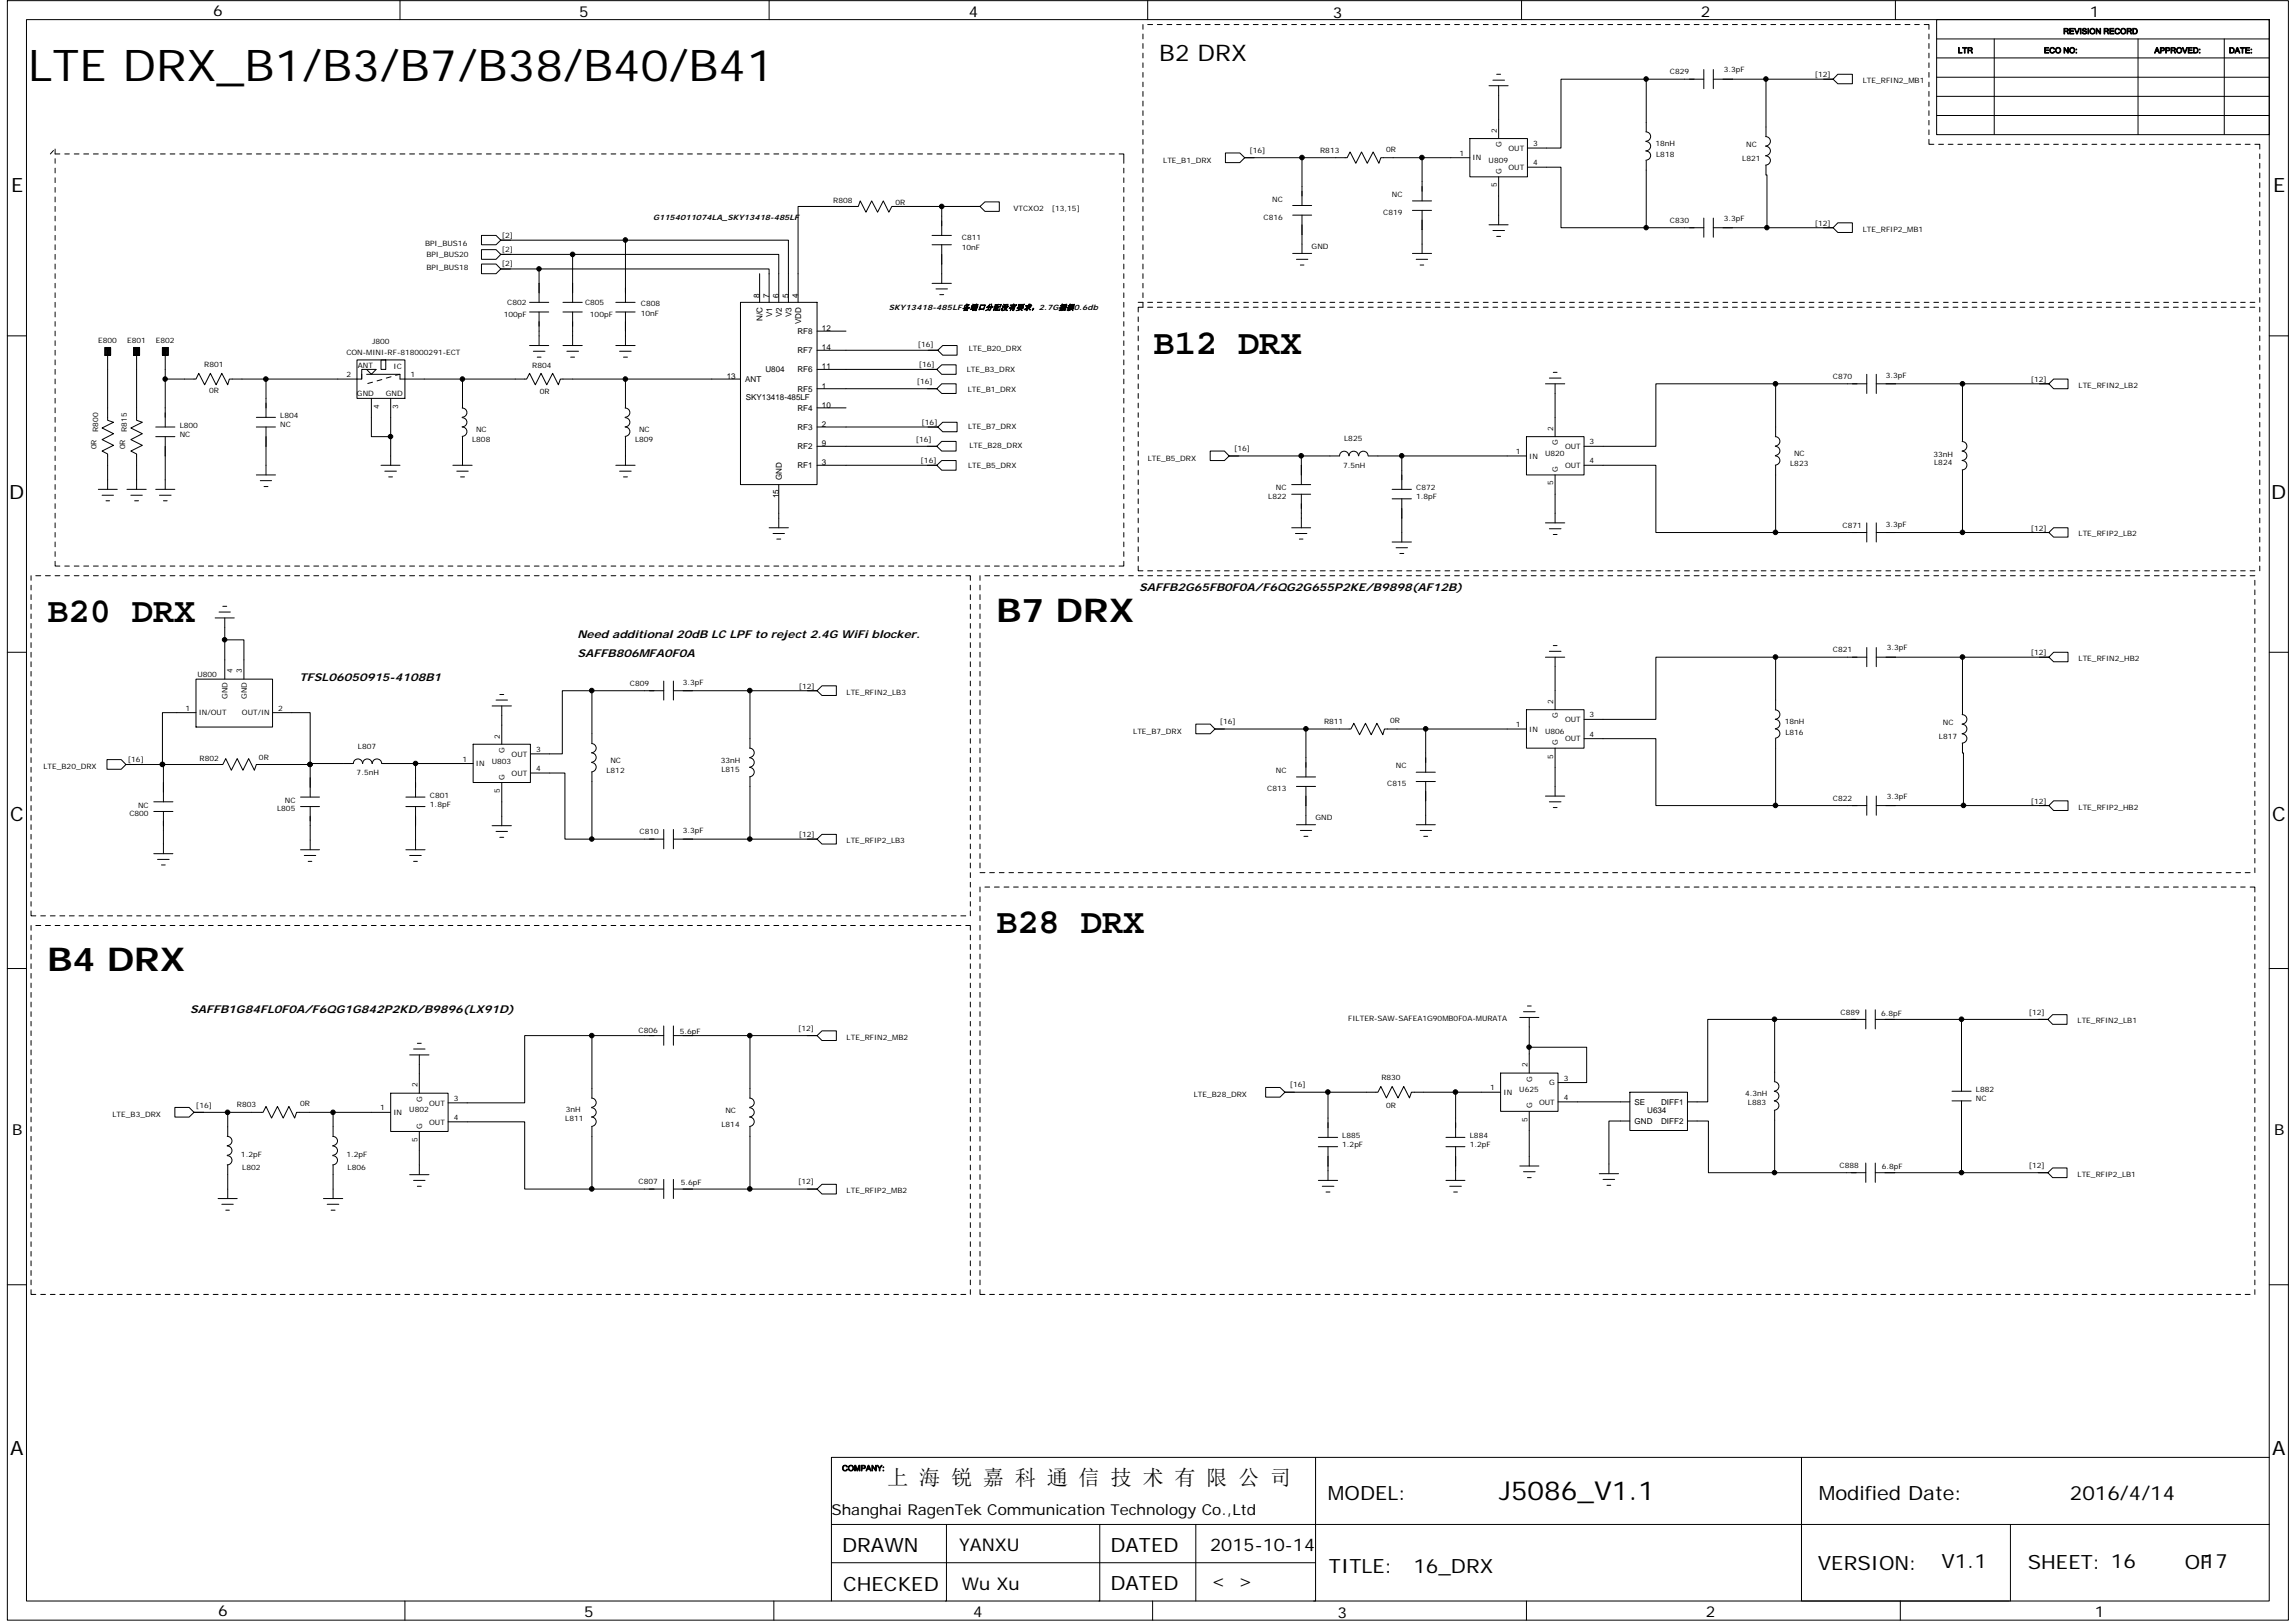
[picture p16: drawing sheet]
<svg xmlns="http://www.w3.org/2000/svg" width="297mm" height="210mm" viewBox="0 0 297 210" stroke-linecap="round" stroke-linejoin="round" font-family="sans-serif">
<defs><g id="words">
<text font-size="5.7" x="3.6" y="10.5">LTE DRX_B1/B3/B7/B38/B40/B41</text>
<g font-size="4.6">
<text x="149.2" y="45.8">B12 DRX</text>
<text x="6.1" y="80.4">B20 DRX</text>
<text x="128.9" y="120.7">B28 DRX</text>
</g>
<g font-size="4.2">
<text x="128.9" y="80.4">B7 DRX</text>
<text x="6.1" y="125.7">B4 DRX</text>
</g>
<text font-size="3.4" x="193.9" y="194.1">J5086_V1.1</text>
<text font-size="3" x="150" y="7.9">B2 DRX</text>
<text font-size="2.8" x="114.8" y="192.2">上 海 锐 嘉 科 通 信 技 术 有 限 公 司</text>
<g font-size="2.5">
<text x="1.4" y="24.9">E</text>
<text x="294.1" y="24.9">E</text>
<text x="1.2" y="64.5">D</text>
<text x="293.8" y="64.5">D</text>
<text x="1.3" y="106.2">C</text>
<text x="294" y="106.2">C</text>
<text x="1.3" y="188.3">A</text>
<text x="294" y="188.3">A</text>
<text x="171.8" y="194">MODEL:</text>
<text x="235.3" y="194">Modified Date:</text>
<text x="267.8" y="194">2016/4/14</text>
<text x="108.9" y="200.9">DRAWN</text>
<text x="143.7" y="200.9">DATED</text>
<text x="171.9" y="203.6">TITLE:</text>
<text x="182.9" y="203.6">16_DRX</text>
<text x="235.2" y="203.2">VERSION:</text>
<text x="251.2" y="202.9">V1.1</text>
<text x="262.3" y="203.1">SHEET: 16</text>
<text x="282.7" y="203.1">OF17</text>
<text x="109.1" y="205.8">CHECKED</text>
<text x="143.7" y="205.7">DATED</text>
</g>
<g font-size="2.3">
<text x="124.1" y="200.7">YANXU</text>
<text x="156.6" y="200.7">2015-10-14</text>
<text x="124.4" y="205.7">Wu Xu</text>
<text x="156.7" y="205.3">&lt;</text>
<text x="160.2" y="205.3">&gt;</text>
</g>
<g font-size="2">
<text x="27.6" y="2.1">6</text>
<text x="74.9" y="2.2">5</text>
<text x="125.3" y="2.2">4</text>
<text x="172.4" y="2.3">3</text>
<text x="220" y="2.2">2</text>
<text x="270.4" y="2.2">1</text>
<text x="1.6" y="146.9">B</text>
<text x="294.2" y="146.9">B</text>
<text x="107.6" y="196">Shanghai RagenTek Communication Technology Co.,Ltd</text>
<text x="28.2" y="209.1">6</text>
<text x="75.6" y="209.2">5</text>
<text x="125.9" y="209.2">4</text>
<text x="173.1" y="209.4">3</text>
<text x="220.7" y="209.2">2</text>
<text x="271" y="209.2">1</text>
</g>
<g font-size="1.4">
<text x="147.4" y="76.5">SAFFB2G65FB0F0A/F6QG2G655P2KE/B9898(AF12B)</text>
<text x="74.7" y="82.5">Need additional 20dB LC LPF to reject 2.4G WiFi blocker.</text>
<text x="38.8" y="88.1">TFSL06050915-4108B1</text>
<text x="74.7" y="85">SAFFB806MFA0F0A</text>
<text x="24.6" y="131">SAFFB1G84FL0F0A/F6QG1G842P2KD/B9896(LX91D)</text>
</g>
<g font-size="1">
<text x="266.9" y="4.4">REVISION RECORD</text>
<text x="216" y="9.6">C829</text>
<text x="223" y="9.4">3.3pF</text>
<text x="234.8" y="10">[12]</text>
<text x="241" y="10.7">LTE_RFIN2_MB1</text>
<text x="253.3" y="6.9">LTR</text>
<text x="264.4" y="6.9">ECO NO:</text>
<text x="278.7" y="6.9">APPROVED:</text>
<text x="288.4" y="6.9">DATE:</text>
<text x="193.6" y="17.2" transform="rotate(-90 193.6 17.2)">2</text>
<text x="150.5" y="21">LTE_B1_DRX</text>
<text x="161.6" y="19.8">[16]</text>
<text x="170.8" y="19.8">R813</text>
<text x="179.3" y="19.7">0R</text>
<text x="188.8" y="20.2">1</text>
<text x="190.5" y="20.8">IN</text>
<text x="192.6" y="21">U809</text>
<text x="194.2" y="22.5" transform="rotate(-90 194.2 22.5)">G</text>
<text x="194.2" y="19" transform="rotate(-90 194.2 19)">G</text>
<text x="195.2" y="19.5">OUT</text>
<text x="195.2" y="22">OUT</text>
<text x="198.3" y="18.9">3</text>
<text x="198.3" y="21.4">4</text>
<text x="214.2" y="18.9">18nH</text>
<text x="214.3" y="20.3">L818</text>
<text x="225.4" y="20.8">L821</text>
<text x="225.9" y="19">NC</text>
<text x="84.5" y="28.5">G1154011074LA_SKY13418-485LF</text>
<text x="107.8" y="26.2">R808</text>
<text x="115.8" y="26.5">0R</text>
<text x="131.1" y="27.3">VTCXO2</text>
<text x="136.1" y="27.3">[13,15]</text>
<text x="163.5" y="28.5">C816</text>
<text x="164.6" y="26.1">NC</text>
<text x="179" y="27.8">C819</text>
<text x="180.1" y="25.5">NC</text>
<text x="193.6" y="24.2" transform="rotate(-90 193.6 24.2)">5</text>
<text x="216" y="28.8">C830</text>
<text x="223" y="28.6">3.3pF</text>
<text x="234.8" y="29.2">[12]</text>
<text x="241" y="30">LTE_RFIP2_MB1</text>
<text x="55" y="31.8">BPI_BUS16</text>
<text x="55.2" y="34.9">BPI_BUS18</text>
<text x="55.2" y="33.3">BPI_BUS20</text>
<text x="64.9" y="34.4">[2]</text>
<text x="64.9" y="32.6">[2]</text>
<text x="64.9" y="30.8">[2]</text>
<text x="124.4" y="31.1">C811</text>
<text x="124.4" y="32.3">10nF</text>
<text x="169.7" y="32.2">GND</text>
<text x="65.2" y="41">100pF</text>
<text x="65.6" y="39.5">C802</text>
<text x="75.7" y="39.5">C805</text>
<text x="76.3" y="41">100pF</text>
<text x="82.9" y="39.6">C808</text>
<text x="82.9" y="40.9">10nF</text>
<text x="98.3" y="38.5" transform="rotate(-90 98.3 38.5)">8</text>
<text x="98.7" y="41.6" transform="rotate(-90 98.7 41.6)">N/C</text>
<text x="99.5" y="38.5" transform="rotate(-90 99.5 38.5)">7</text>
<text x="99.9" y="41" transform="rotate(-90 99.9 41)">V1</text>
<text x="100.7" y="38.5" transform="rotate(-90 100.7 38.5)">6</text>
<text x="101.1" y="41" transform="rotate(-90 101.1 41)">V2</text>
<text x="102" y="38.5" transform="rotate(-90 102 38.5)">5</text>
<text x="102.4" y="41" transform="rotate(-90 102.4 41)">V3</text>
<text x="103.2" y="38.5" transform="rotate(-90 103.2 38.5)">4</text>
<text x="103.6" y="42" transform="rotate(-90 103.6 42)">VDD</text>
<text x="115" y="40.1">SKY13418-485LF各端口分配没有要求，2.7G插损0.6db</text>
<text x="12.7" y="44.4">E800</text>
<text x="16.4" y="44.4">E801</text>
<text x="20.1" y="44.4">E802</text>
<text x="26.4" y="47.5">R801</text>
<text x="44.8" y="46">CON-MINI-RF-818000291-ECT</text>
<text x="46.3" y="47.6">ANT</text>
<text x="48.2" y="44.5">J800</text>
<text x="50.9" y="47.8">IC</text>
<text x="68.9" y="47.7">R804</text>
<text x="103.2" y="43.2">RF8</text>
<text x="103.2" y="45.7">RF7</text>
<text x="106.3" y="42.8">12</text>
<text x="106.3" y="47.8">11</text>
<text x="106.3" y="45.3">14</text>
<text x="118.7" y="44.8">[16]</text>
<text x="118.9" y="47.5">[16]</text>
<text x="125.3" y="45.4">LTE_B20_DRX</text>
<text x="27" y="50.9">0R</text>
<text x="44.8" y="48.8">2</text>
<text x="46.2" y="51.3">GND</text>
<text x="49" y="52.9" transform="rotate(-90 49 52.9)">4</text>
<text x="49.9" y="51.3">GND</text>
<text x="51.5" y="52.9" transform="rotate(-90 51.5 52.9)">3</text>
<text x="53.1" y="48.8">1</text>
<text x="69.8" y="51">0R</text>
<text x="94" y="49">13</text>
<text x="96.4" y="49.4">ANT</text>
<text x="96.5" y="51.8">SKY13418-485LF</text>
<text x="99" y="48.2">U804</text>
<text x="103.2" y="53.1">RF4</text>
<text x="103.2" y="48.2">RF6</text>
<text x="103.2" y="50.7">RF5</text>
<text x="106.3" y="52.8">10</text>
<text x="106.3" y="50.3">1</text>
<text x="118.6" y="49.7">[16]</text>
<text x="125.1" y="48.2">LTE_B3_DRX</text>
<text x="125.2" y="50.7">LTE_B1_DRX</text>
<text x="237.1" y="49">C870</text>
<text x="244" y="48.9">3.3pF</text>
<text x="262.7" y="49.4">[12]</text>
<text x="268.9" y="50.2">LTE_RFIN2_LB2</text>
<text x="12.5" y="58.1" transform="rotate(-90 12.5 58.1)">0R</text>
<text x="12.7" y="55.9" transform="rotate(-90 12.7 55.9)">R800</text>
<text x="16.2" y="58.1" transform="rotate(-90 16.2 58.1)">0R</text>
<text x="16.4" y="55.9" transform="rotate(-90 16.4 55.9)">R815</text>
<text x="23.3" y="55.4">L800</text>
<text x="23.3" y="56.5">NC</text>
<text x="36.3" y="54.1">L804</text>
<text x="36.3" y="55.2">NC</text>
<text x="61.1" y="57.2">L808</text>
<text x="61.6" y="55.9">NC</text>
<text x="82.2" y="57.2">L809</text>
<text x="82.7" y="55.9">NC</text>
<text x="103.2" y="55.6">RF3</text>
<text x="103.2" y="58.1">RF2</text>
<text x="106.3" y="55.2">2</text>
<text x="106.3" y="57.7">9</text>
<text x="118.5" y="57.2">[16]</text>
<text x="119.1" y="60">[16]</text>
<text x="119.2" y="55">[16]</text>
<text x="125.2" y="55.5">LTE_B7_DRX</text>
<text x="125.4" y="58">LTE_B28_DRX</text>
<text x="148.5" y="59.6">LTE_B5_DRX</text>
<text x="159.7" y="58.4">[16]</text>
<text x="173.9" y="57.1">L825</text>
<text x="196.1" y="58.7">1</text>
<text x="197.8" y="59.4">IN</text>
<text x="199.9" y="59">U820</text>
<text x="201" y="55.8" transform="rotate(-90 201 55.8)">2</text>
<text x="201.5" y="57.6" transform="rotate(-90 201.5 57.6)">G</text>
<text x="202.5" y="58.1">OUT</text>
<text x="205.7" y="57.5">3</text>
<text x="205.7" y="60">4</text>
<text x="232.1" y="59">NC</text>
<text x="250.1" y="59.1">33nH</text>
<text x="100.7" y="64.5" transform="rotate(-90 100.7 64.5)">15</text>
<text x="101.1" y="62.1" transform="rotate(-90 101.1 62.1)">GND</text>
<text x="103.2" y="60.6">RF1</text>
<text x="106.3" y="60.2">3</text>
<text x="125.2" y="60.6">LTE_B5_DRX</text>
<text x="164.1" y="64.6">L822</text>
<text x="165.1" y="63.4">NC</text>
<text x="173.8" y="60.5">7.5nH</text>
<text x="183.2" y="63.4">C872</text>
<text x="183.2" y="64.6">1.8pF</text>
<text x="201" y="62.8" transform="rotate(-90 201 62.8)">5</text>
<text x="201.5" y="61.1" transform="rotate(-90 201.5 61.1)">G</text>
<text x="202.5" y="60.6">OUT</text>
<text x="231.6" y="60.3">L823</text>
<text x="250.2" y="60.2">L824</text>
<text x="238.4" y="68.3">C871</text>
<text x="244" y="68.1">3.3pF</text>
<text x="262.7" y="68.6">[12]</text>
<text x="268.9" y="69.4">LTE_RFIP2_LB2</text>
<text x="25.5" y="87.6">U800</text>
<text x="30.1" y="87.1" transform="rotate(-90 30.1 87.1)">4</text>
<text x="31.3" y="87.1" transform="rotate(-90 31.3 87.1)">3</text>
<text x="81.5" y="88.7">C809</text>
<text x="88.3" y="88.6">3.3pF</text>
<text x="103.4" y="89.1">[12]</text>
<text x="109.5" y="89.9">LTE_RFIN2_LB3</text>
<text x="237.1" y="84.4">C821</text>
<text x="244.1" y="84.1">3.3pF</text>
<text x="262.7" y="84.8">[12]</text>
<text x="268.9" y="85.5">LTE_RFIN2_HB2</text>
<text x="24" y="91.9">1</text>
<text x="25.7" y="92.6">IN/OUT</text>
<text x="29.4" y="90.4" transform="rotate(-90 29.4 90.4)">GND</text>
<text x="31.3" y="92.6">OUT/IN</text>
<text x="31.9" y="90.4" transform="rotate(-90 31.9 90.4)">GND</text>
<text x="36" y="91.9">2</text>
<text x="64.7" y="95.6" transform="rotate(-90 64.7 95.6)">2</text>
<text x="146.6" y="94.9">LTE_B7_DRX</text>
<text x="157.8" y="93.7">[16]</text>
<text x="171.3" y="93.7">R811</text>
<text x="179.8" y="93.6">0R</text>
<text x="196.1" y="94.1">1</text>
<text x="197.8" y="94.7">IN</text>
<text x="199.9" y="94.9">U806</text>
<text x="201" y="91.1" transform="rotate(-90 201 91.1)">2</text>
<text x="201.5" y="92.9" transform="rotate(-90 201.5 92.9)">G</text>
<text x="202.5" y="93.4">OUT</text>
<text x="202.5" y="95.9">OUT</text>
<text x="205.7" y="92.8">3</text>
<text x="205.7" y="95.3">4</text>
<text x="230.9" y="93.7">18nH</text>
<text x="231" y="95.1">L816</text>
<text x="250.8" y="95.6">L817</text>
<text x="251.4" y="93.8">NC</text>
<text x="5.6" y="99.5">LTE_B20_DRX</text>
<text x="16.5" y="98.5">[16]</text>
<text x="25.8" y="98.4">R802</text>
<text x="33.5" y="98.3">0R</text>
<text x="46.1" y="100.3">7.5nH</text>
<text x="46.3" y="96.9">L807</text>
<text x="59.8" y="98.5">1</text>
<text x="61.6" y="99.1">IN</text>
<text x="63.6" y="98.8">U803</text>
<text x="65.3" y="100.9" transform="rotate(-90 65.3 100.9)">G</text>
<text x="65.3" y="97.4" transform="rotate(-90 65.3 97.4)">G</text>
<text x="66.2" y="97.9">OUT</text>
<text x="66.2" y="100.4">OUT</text>
<text x="69.4" y="97.3">3</text>
<text x="69.4" y="99.8">4</text>
<text x="78.5" y="100">L812</text>
<text x="79" y="98.7">NC</text>
<text x="93.3" y="98.8">33nH</text>
<text x="93.3" y="99.9">L815</text>
<text x="165.1" y="100">NC</text>
<text x="179.5" y="101.7">C815</text>
<text x="180.6" y="99.4">NC</text>
<text x="201" y="98.1" transform="rotate(-90 201 98.1)">5</text>
<text x="201.5" y="96.4" transform="rotate(-90 201.5 96.4)">G</text>
<text x="16.7" y="105.6">C800</text>
<text x="17.9" y="104.5">NC</text>
<text x="35.9" y="105">L805</text>
<text x="36.8" y="103.9">NC</text>
<text x="55.6" y="103.2">C801</text>
<text x="55.6" y="104.4">1.8pF</text>
<text x="64.7" y="102.6" transform="rotate(-90 64.7 102.6)">5</text>
<text x="82.7" y="107.9">C810</text>
<text x="88.3" y="107.8">3.3pF</text>
<text x="164" y="102.4">C813</text>
<text x="170.2" y="106.1">GND</text>
<text x="237.1" y="103.6">C822</text>
<text x="244.1" y="103.4">3.3pF</text>
<text x="262.7" y="104">[12]</text>
<text x="268.9" y="104.7">LTE_RFIP2_HB2</text>
<text x="103.4" y="108.3">[12]</text>
<text x="109.5" y="109.1">LTE_RFIP2_LB3</text>
<text x="238.1" y="131.3">C889</text>
<text x="243.3" y="131.5">6.8pF</text>
<text x="262.5" y="131.3">[12]</text>
<text x="82.6" y="133.6">C806</text>
<text x="87.9" y="133.7">5.6pF</text>
<text x="103.2" y="133.4">[12]</text>
<text x="109.5" y="134.5">LTE_RFIN2_MB2</text>
<text x="174.4" y="132.1">FILTER-SAW-SAFEA1G90MB0F0A-MURATA</text>
<text x="268.8" y="132.4">LTE_RFIN2_LB1</text>
<text x="25.4" y="143.4">[16]</text>
<text x="30.6" y="143.3">R803</text>
<text x="38.8" y="143">0R</text>
<text x="49.2" y="143.7">1</text>
<text x="53" y="143.9">U802</text>
<text x="54" y="140.7" transform="rotate(-90 54 140.7)">2</text>
<text x="54.6" y="142.6" transform="rotate(-90 54.6 142.6)">G</text>
<text x="55.5" y="143">OUT</text>
<text x="58.7" y="142.4">3</text>
<text x="73.2" y="143.9">3nH</text>
<text x="154.4" y="141.9">LTE_B28_DRX</text>
<text x="166.9" y="140.7">[16]</text>
<text x="178.7" y="139.7">R830</text>
<text x="179.3" y="143.3">0R</text>
<text x="192.8" y="141.1">1</text>
<text x="194.5" y="141.7">IN</text>
<text x="196.6" y="141.3">U625</text>
<text x="197.6" y="138.1" transform="rotate(-90 197.6 138.1)">2</text>
<text x="198.2" y="143.4" transform="rotate(-90 198.2 143.4)">G</text>
<text x="198.2" y="139.9" transform="rotate(-90 198.2 139.9)">G</text>
<text x="199.1" y="142.9">OUT</text>
<text x="200.4" y="140.4">G</text>
<text x="202.3" y="139.8">3</text>
<text x="202.3" y="142.3">4</text>
<text x="211.5" y="142.9">SE</text>
<text x="214.9" y="142.9">DIFF1</text>
<text x="225.8" y="141.8">4.3nH</text>
<text x="226.1" y="142.9">L883</text>
<text x="255.6" y="141.3">L882</text>
<text x="255.6" y="142.4">NC</text>
<text x="14.6" y="144.5">LTE_B3_DRX</text>
<text x="31.2" y="149.6">1.2pF</text>
<text x="44.8" y="149.6">1.2pF</text>
<text x="50.9" y="144.3">IN</text>
<text x="54" y="147.8" transform="rotate(-90 54 147.8)">5</text>
<text x="54.6" y="146" transform="rotate(-90 54.6 146)">G</text>
<text x="55.5" y="145.5">OUT</text>
<text x="58.7" y="144.9">4</text>
<text x="73.1" y="145">L811</text>
<text x="93.3" y="145.8">L814</text>
<text x="93.8" y="144">NC</text>
<text x="173.6" y="147.3">L885</text>
<text x="173.6" y="148.4">1.2pF</text>
<text x="190.2" y="147.3">L884</text>
<text x="190.2" y="148.4">1.2pF</text>
<text x="197.6" y="145.1" transform="rotate(-90 197.6 145.1)">5</text>
<text x="211.5" y="145.4">GND</text>
<text x="213.1" y="144">U634</text>
<text x="214.9" y="145.4">DIFF2</text>
<text x="31.3" y="151.4">L802</text>
<text x="45" y="151.4">L806</text>
<text x="82.6" y="153.2">C807</text>
<text x="88.1" y="153.4">5.6pF</text>
<text x="103.2" y="153.2">[12]</text>
<text x="109.5" y="154.3">LTE_RFIP2_MB2</text>
<text x="238" y="151.1">C888</text>
<text x="243.5" y="151.2">6.8pF</text>
<text x="262.5" y="151.1">[12]</text>
<text x="268.8" y="152.2">LTE_RFIP2_LB1</text>
<text x="108.9" y="190.3">COMPANY:</text>
</g>
</g></defs>
<g fill="none" stroke="#000" stroke-width=".13">
<path d="M.9 .1h295.2v209.5h-295.2zM3.4 2.5h290.2v204.6h-290.2zM6.9 19.5l-.4 .4M7.1 19.3v.6h.6M8.4 19.9h.6M9.6 19.9h.6M10.8 19.9h.7M12.1 19.9h.6M13.3 19.9h.6M14.6 19.9h.6M15.8 19.9h.6M17.1 19.9h.6"/>
<path d="M18.3 19.9h.6M19.5 19.9h.6M20.8 19.9h.6M22 19.9h.6M23.3 19.9h.6M24.5 19.9h.6M25.7 19.9h.6M27 19.9h.6M28.2 19.9h.6M29.5 19.9h.6M30.7 19.9h.6M31.9 19.9h.7"/>
<path d="M33.2 19.9h.6M34.4 19.9h.6M35.6 19.9h.7M36.9 19.9h.6M38.1 19.9h.7M39.4 19.9h.6M40.6 19.9h.6M41.8 19.9h.7M43.1 19.9h.6M44.3 19.9h.7M45.5 19.9h.7M46.8 19.9h.6"/>
<path d="M48 19.9h.7M49.3 19.9h.6M50.5 19.9h.7M51.7 .1v2.4M51.7 19.9h.7M53 19.9h.6M54.2 19.9h.7M55.5 19.9h.6M56.7 19.9h.6M58 19.9h.6M59.2 19.9h.6M60.4 19.9h.7"/>
<path d="M61.7 19.9h.6M62.9 19.9h.6M64.2 19.9h.6M65.4 19.9h.6M66.7 19.9h.6M67.9 19.9h.6M69.1 19.9h.6M70.4 19.9h.6M71.6 19.9h.6M72.8 19.9h.7M74.1 19.9h.6M75.3 19.9h.6"/>
<path d="M76.6 19.9h.6M77.8 19.9h.6M79.1 19.9h.6M80.3 19.9h.6M81.5 19.9h.7M82.8 19.9h.6M84 19.9h.6M85.3 19.9h.6M86.5 19.9h.6M87.7 19.9h.7M89 19.9h.6M90.2 19.9h.6"/>
<path d="M91.5 19.9h.6M92.7 19.9h.6M93.9 19.9h.6M95.2 19.9h.6M96.4 19.9h.6M97.7 19.9h.6M98.9 19.9h.6M99.5 .1v2.4M100.1 19.9h.7M101.4 19.9h.6M102.6 19.9h.6M103.9 19.9h.6"/>
<path d="M105.1 19.9h.6M106.3 19.9h.7M107.6 19.9h.6M108.8 19.9h.6M110 19.9h.7M111.3 19.9h.6M112.5 19.9h.7M113.8 19.9h.6M115 19.9h.6M116.2 19.9h.7M117.5 19.9h.6M118.7 19.9h.7"/>
<path d="M120 19.9h.6M121.2 19.9h.6M122.4 19.9h.7M123.7 19.9h.6M124.9 19.9h.6M126.2 19.9h.6M127.4 19.9h.6M128.6 19.9h.7M129.9 19.9h.6M131.1 19.9h.6M132.4 19.9h.6M133.6 19.9h.6"/>
<path d="M134.8 19.9h.7M136.1 19.9h.6M137.3 19.9h.6M138.6 19.9h.6M139.8 19.9h.6M141.1 19.9h.6M142.3 19.9h.6M143.5 19.9h.7M144.8 19.9h.6v1.2M147.9 3.2v.6M147.9 4.4v.6M147.9 5.6v.7"/>
<path d="M147.9 6.9v.6M147.9 8.1v.6M147.9 9.4v.6M147.9 10.6v.6M147.9 11.8v.7M147.9 13.1v.6M147.9 14.3v.6M147.9 15.6v.6M147.9 16.8v.6M147.9 18v.7M147.9 19.3v.6M148.5 .1v2.4"/>
<path d="M148.5 3.2h.6M149.7 3.2h.7M151 3.2h.6M152.2 3.2h.6M153.5 3.2h.6M154.7 3.2h.6M155.9 3.2h.7M157.2 3.2h.6M158.4 3.2h.6M158.5 19.8h1.9l.6 .6-.6 .6h-1.9zM159.7 3.2h.6M160.9 3.2h.6"/>
<path d="M162.1 3.2h.7M163.4 3.2h.6M164.6 3.2h.6M165.9 3.2h.6M167.1 3.2h.6M168.4 3.2h.5M169.6 3.2h.6M170.8 3.2h.6M172.1 3.2h.6M173.3 3.2h.6M174.5 3.2h.7M175.8 3.2h.6"/>
<path d="M177 3.2h.6M178.3 3.2h.6M179.5 3.2h.6M180.7 3.2h.7M182 3.2h.6M183.2 3.2h.7M184.4 3.2h.7M185.7 3.2h.6M186.9 3.2h.7M188.2 3.2h.6M189.4 3.2h.6M190.2 17.9h7.4v5h-7.4z"/>
<path d="M190.6 3.2h.7M191.9 3.2h.6M192.6 11.1h2.5M193.1 10.4h1.5M193.1 3.2h.7M193.6 9.6h.5M193.9 11.1v6.8M194.4 3.2h.6M195.6 3.2h.6M196.8 .1v2.4M196.8 3.2h.7M198.1 3.2h.6"/>
<path d="M199.3 3.2h.6M200.6 3.2h.6M201.8 3.2h.6M203.1 3.2h.6M204.3 3.2h.6M205.5 3.2h.7M206.8 3.2h.6M208 3.2h.6M209.3 3.2h.6M210.5 3.2h.6M211.7 3.2h.7M212.9 19.5a.59 .59 0 0 1 .6 .6 .59 .59 0 0 1-.6 .6"/>
<path d="M212.9 18.3a.6 .6 0 0 1 .6 .6 .6 .6 0 0 1-.6 .6M212.9 17.1a.6 .6 0 0 1 .6 .6 .6 .6 0 0 1-.6 .6M213 10.2h7.4M213 17v-6.8h-11.1v9h-4.3M213 3.2h.6M214.2 3.2h.6M215.5 3.2h.6M216.7 3.2h.6M217.9 3.2h.7M219.2 3.2h.6M220.4 9v2.5M220.4 3.2h.6"/>
<path d="M221.7 9v2.5M221.7 3.2h.6M222.9 3.2h.6M224.1 3.2h.7M225.4 3.2h.6M226.6 3.2h.6M227.9 3.2h.6M228.4 17.7a.6 .6 0 0 1 .6 .6 .6 .6 0 0 1-.6 .6M228.4 18.9a.6 .6 0 0 1 .6 .6 .6 .6 0 0 1-.6 .6M228.5 10.2h-6.8M229.1 3.2h.6M230.4 3.2h.6"/>
<path d="M231.6 3.2h.6M232.8 3.2h.6M234.1 3.2h.6M235.3 3.2h.6M235.9 10.2h1.2M236.6 3.2h.5M237.1 10.2h-8.6v7.5M237.8 9.6h1.8v1.2h-1.8l-.7-.6zM237.8 3.2h.6M239 3.2h.6M240.3 3.2h.6M241.5 3.2h.6"/>
<path d="M242.7 3.2h.7M244 3.2h.6M245.2 .1v2.4M245.2 3.2h.6M246.5 3.2h.6M247.7 3.2h.6M248.9 3.2h.7v.6M249.6 18v.7h.6M249.6 11.8v.7M249.6 13.1v.6M249.6 14.3v.6M249.6 15.6v.6"/>
<path d="M249.6 16.8v.6M249.6 4.4v.6M249.6 5.6v.7M249.6 6.9v.6M249.6 8.1v.6M249.6 9.4v.6M249.6 10.6v.6M250.5 2.5h43.1v14.9h-43.1zM250.5 12.5h43.1M250.5 14.9h43.1M250.5 10h43.1M250.5 7.5h43.1"/>
<path d="M250.5 5h43.1M250.8 18.7h.6M252 18.7h.7M253.3 18.7h.6M254.5 18.7h.6M255.8 18.7h.6M257 18.7h.6M258 5v12.4M258.3 18.7h.5M259.5 18.7h.6M260.7 18.7h.6M262 18.7h.6"/>
<path d="M263.2 18.7h.6M264.4 18.7h.7M265.7 18.7h.6M266.9 18.7h.6M268.2 18.7h.6M269.4 18.7h.6M270.6 18.7h.7M271.9 18.7h.6M273.1 18.7h.6M274.4 18.7h.6M275.6 18.7h.6M276.6 5v12.4"/>
<path d="M276.8 18.7h.7M278.1 18.7h.6M279.3 18.7h.6M280.6 18.7h.6M281.8 18.7h.6M283 18.7h.7M284.3 18.7h.6M285.5 18.7h.6M286.8 18.7h.6M287.8 5v12.4M288 18.7h.6M289.3 18.7h.6"/>
<path d="M290.5 18.7h.6M291.7 18.7h.7v.6M292.4 19.9v.6M7.1 20.5v.6M7.1 21.8v.6M7.1 23v.6M7.1 24.3v.6M7.1 25.5v.6M7.1 26.7v.6M7.1 28v.6M7.1 29.2v.6M7.1 30.5v.6"/>
<path d="M7.1 31.7v.6M7.1 32.9v.6M7.1 34.2v.6M7.1 35.4v.6M7.1 36.7v.6M7.1 37.9v.6M7.1 39.1v.7M62.3 34.2h1.9l.6 .6-.6 .6h-1.9zM62.3 32.3h1.9l.6 .6-.6 .6h-1.9zM62.3 30.5h1.9l.6 .6-.6 .6h-1.9zM64.8 32.9h9.3v6.2M64.8 31.1h16.1v8"/>
<path d="M64.8 34.8h4.9M64.8 32.9h1.2M64.8 31.1h1.2M68.5 39.1h2.5M69.7 34.8h29.8v4.3M69.7 34.8v4.3M72.8 39.1h2.5M74.1 32.9h26.7v6.2M79.7 39.1h2.5M80.9 31.1h21.1v8M95.8 39.1h9.9v23.6h-9.9zM98.3 35.4v3.7"/>
<path d="M120.6 30.5h2.5M120.6 31.7h2.5M120.6 36.7h2.5M121.1 37.4h1.5M121.6 38.1h.5M121.8 26.7v3.8M121.8 31.7v5M126.8 26.7h-11.4l-.4 .8-.7-1.5-.8 1.5-.7-1.5-.8 1.5-.7-1.5-.3 .7h-7.8v12.4M126.8 26.7l.6-.6h1.9v1.2h-1.9zM145.4 21.8v.6M145.4 23v.6M145.4 24.3v.6"/>
<path d="M145.4 25.5v.6M145.4 26.7v.6M145.4 28v.6M145.4 29.2v.6M145.4 30.5v.6M145.4 31.7v.6M145.4 32.9v.6M145.4 34.2v.6M145.4 35.4v.6M145.4 36.7v.6M145.4 37.9v.6M145.4 39.1v.7"/>
<path d="M147.3 39.1h.6v.7h-.6v.6M147.9 20.5v.6M147.9 21.8v.6M147.9 23v.6M147.9 24.3v.6M147.9 25.5v.6M147.9 26.7v.6M147.9 28v.6M147.9 29.2v.6M147.9 30.5v.6M147.9 31.7v.6M147.9 32.9v.6"/>
<path d="M147.9 34.2v.6M147.9 35.4v.6M147.9 36.7v.6M147.9 37.9v.6M148.5 39.1h.6M148.5 39.8h.6M149.7 39.1h.7M149.7 39.8h.7M151 39.1h.6M151 39.8h.6M152.2 39.1h.6M152.2 39.8h.6"/>
<path d="M153.5 39.1h.6M153.5 39.8h.6M154.7 39.1h.6M154.7 39.8h.6M155.9 39.1h.7M155.9 39.8h.7M157.2 39.1h.6M157.2 39.8h.6M158.4 39.1h.6M158.4 39.8h.6M159.7 39.1h.6M159.7 39.8h.6"/>
<path d="M160.9 39.1h.6M160.9 39.8h.6M161 20.4h7.4v6.2M161 20.4h1.3M162.1 39.1h.7M162.1 39.8h.7M163.4 39.1h.6M163.4 39.8h.6M164.6 39.1h.6M164.6 39.8h.6M165.9 39.1h.6M165.9 39.8h.6"/>
<path d="M167.1 39.1h.6M167.1 39.8h.6M167.2 26.6h2.5M167.2 27.8h2.5M167.2 32.8h2.5M167.7 33.5h1.5M168.2 34.3h.5M168.4 39.1h.5M168.4 39.8h.5M168.4 20.4h5.9l.4-.7 .7 1.4 .7-1.4 .8 1.4 .7-1.4 .8 1.4 .2-.7h11.6M168.4 27.8v5M169.6 39.1h.6"/>
<path d="M169.6 39.8h.6M170.8 39.1h.6M170.8 39.8h.6M172.1 39.1h.6M172.1 39.8h.6M173.3 39.1h.6M173.3 39.8h.6M174.5 39.1h.7M174.5 39.8h.7M175.8 39.1h.6M175.8 39.8h.6M177 39.1h.6"/>
<path d="M177 39.8h.6M178.3 39.1h.6M178.3 39.8h.6M179.5 39.1h.6M179.5 39.8h.6M180.7 39.1h.7M180.7 39.8h.7M182 39.1h.6M182 39.8h.6M182.7 26h2.5M182.7 27.2h2.5M182.7 32.8h2.5"/>
<path d="M183.2 33.5h1.5M183.2 39.1h.7M183.2 39.8h.7M183.7 34.3h.5M184 27.2v5.6M184 20.4v5.6M184.4 39.1h.7M184.4 39.8h.7M185.7 39.1h.6M185.7 39.8h.6M186.9 39.1h.7M186.9 39.8h.7"/>
<path d="M188.2 39.1h.6M188.2 39.8h.6M189.4 39.1h.6M189.4 39.8h.6M190.6 39.1h.7M190.6 39.8h.7M191.9 39.1h.6M191.9 39.8h.6M192.6 29.1h2.5M193.1 39.1h.7M193.1 29.8h1.5M193.1 39.8h.7"/>
<path d="M193.6 30.6h.5M193.9 22.9v6.2M194.4 39.1h.6M194.4 39.8h.6M195.6 39.1h.6M195.6 39.8h.6M196.8 39.1h.7M196.8 39.8h.7M198.1 39.1h.6M198.1 39.8h.6M199.3 39.1h.6M199.3 39.8h.6"/>
<path d="M200.6 39.1h.6M200.6 39.8h.6M201.8 39.1h.6M201.8 39.8h.6M203.1 39.1h.6M203.1 39.8h.6M204.3 39.1h.6M204.3 39.8h.6M205.5 39.1h.7M205.5 39.8h.7M206.8 39.1h.6M206.8 39.8h.6"/>
<path d="M208 39.1h.6M208 39.8h.6M209.3 39.1h.6M209.3 39.8h.6M210.5 39.1h.6M210.5 39.8h.6M211.7 39.1h.7M211.7 39.8h.7M213 39.1h.6M213 29.5h7.4M213 20.8v8.7h-11.1v-7.9h-4.3M213 39.8h.6"/>
<path d="M214.2 39.1h.6M214.2 39.8h.6M215.5 39.1h.6M215.5 39.8h.6M216.7 39.1h.6M216.7 39.8h.6M217.9 39.1h.7M217.9 39.8h.7M219.2 39.1h.6M219.2 39.8h.6M220.4 39.1h.6M220.4 39.8h.6"/>
<path d="M220.4 28.2v2.5M221.7 39.1h.6M221.7 39.8h.6M221.7 28.2v2.5M222.9 39.1h.6M222.9 39.8h.6M224.1 39.1h.7M224.1 39.8h.7M225.4 39.1h.6M225.4 39.8h.6M226.6 39.1h.6M226.6 39.8h.6"/>
<path d="M227.9 39.1h.6M227.9 39.8h.6M228.4 20.2a.59 .59 0 0 1 .6 .6 .59 .59 0 0 1-.6 .6M228.5 21.4v1.2h.1v6.9M229.1 39.1h.6M229.1 39.8h.6M230.4 39.1h.6M230.4 39.8h.6M231.6 39.1h.6M231.6 39.8h.6M232.8 39.1h.6M232.8 39.8h.6"/>
<path d="M234.1 39.1h.6M234.1 39.8h.6M235.3 39.1h.6M235.3 39.8h.6M235.9 29.5h1.2M236.6 39.1h.5M236.6 39.8h.5M237.1 29.5h-15.4M237.8 39.1h.6M237.8 39.8h.6M237.8 28.8h1.8v1.3h-1.8l-.7-.6zM239 39.1h.6"/>
<path d="M239 39.8h.6M240.3 39.1h.6M240.3 39.8h.6M241.5 39.1h.6M241.5 39.8h.6M242.7 39.1h.6M242.7 39.8h.6M244 39.1h.6M244 39.8h.6M245.2 39.1h.6M245.2 39.8h.6M246.5 39.1h.6"/>
<path d="M246.5 39.8h.6M247.7 39.1h.6M247.7 39.8h.6M248.9 39.1h.7M248.9 39.8h.7M250.2 39.1h.6M250.2 39.8h.6M251.4 39.1h.6M251.4 39.8h.6M252.7 39.1h.6M252.7 39.8h.6M253.9 39.1h.6"/>
<path d="M253.9 39.8h.6M255.1 39.1h.7M255.1 39.8h.7M256.4 39.1h.6M256.4 39.8h.6M257.6 39.1h.7M257.6 39.8h.7M258.8 39.1h.7M258.8 39.8h.7M260.1 39.1h.6M260.1 39.8h.6M261.3 39.1h.7"/>
<path d="M261.3 39.8h.7M262.6 39.1h.6M262.6 39.8h.6M263.8 39.1h.6M263.8 39.8h.6M265.1 39.1h.6M265.1 39.8h.6M266.3 39.1h.6M266.3 39.8h.6M267.5 39.1h.7M267.5 39.8h.7M268.8 39.1h.6"/>
<path d="M268.8 39.8h.6M270 39.1h.6M270 39.8h.6M271.3 39.1h.6M271.3 39.8h.6M272.5 39.1h.6M272.5 39.8h.6M273.7 39.1h.7M273.7 39.8h.7M275 39.1h.6M275 39.8h.6M276.2 39.1h.6"/>
<path d="M276.2 39.8h.6M277.5 39.1h.6M277.5 39.8h.6M278.7 39.1h.6M278.7 39.8h.6M279.9 39.1h.7M279.9 39.8h.7M281.2 39.1h.6M281.2 39.8h.6M282.4 39.1h.6M282.4 39.8h.6M283.7 39.1h.6"/>
<path d="M283.7 39.8h.6M284.9 39.1h.6M284.9 39.8h.6M286.1 39.1h.7M286.1 39.8h.7M287.4 39.1h.6M287.4 39.8h.6M288.6 39.1h.7M288.6 39.8h.7M289.9 39.1h.6M289.9 39.8h.6M291.1 39.1h.6"/>
<path d="M291.1 39.8h.6M292.4 21.1v.7M292.4 22.4v.6M292.4 23.6v.7M292.4 24.9v.6M292.4 26.1v.6M292.4 27.3v.7M292.4 28.6v.6M292.4 29.8v.7M292.4 31.1v.6M292.4 32.3v.6M292.4 33.5v.7"/>
<path d="M292.4 34.8v.6M292.4 36v.7M292.4 37.3v.6M292.4 38.5v.6M292.4 39.8v.6M.9 43.5h2.5M7.1 40.4v.6M7.1 41.6v.6M7.1 42.8v.7M7.1 44.1v.6M7.1 45.3v.7M7.1 46.6v.6"/>
<path d="M7.1 47.8v.6M7.1 49v.7M7.1 50.3v.6M7.1 51.5v.7M7.1 52.8v.6M7.1 54v.6M7.1 55.2v.7M7.1 56.5v.6M7.1 57.7v.7M7.1 59v.6M13.6 45h.7v1h-.7h.7v-1h-.7v1zM13.6 45.8h.7"/>
<path d="M13.6 45.7h.7M13.6 45.6h.7M13.6 45.4h.7M13.6 45.3h.7M13.6 45.2h.7M13.6 45.1h.7M13.7 45v1M13.8 45v1M13.9 45v9.4l.8 .2-1.5 .8 1.5 .7-1.5 .8 1.5 .7-1.5 .8 .7 .3v4.6M14.1 45v1M14.2 45v1M17.3 45h.8v1h-.8h.8v-1h-.8v1z"/>
<path d="M17.3 45.8h.8M17.3 45.7h.8M17.3 45.6h.8M17.3 45.4h.8M17.3 45.3h.8M17.3 45.2h.8M17.3 45.1h.8M17.4 45v1M17.5 45v1M17.7 45v9.4l.7 .2-1.5 .8 1.5 .7-1.5 .8 1.5 .7-1.5 .8 .8 .3v4.6M17.8 45v1M17.9 45v1"/>
<path d="M20.1 55.2h2.5M20.1 56.5h2.5M21 45h.8v1h-.8h.8v-1h-.8v1zM21 45.8h.8M21 45.7h.8M21 45.6h.8M21 45.4h.8M21 45.3h.8M21 45.2h.8M21 45.1h.8M21.1 45v1M21.3 45v1"/>
<path d="M21.4 45v10.2M21.4 56.5v6.8M21.5 45v1M21.6 45v1M33.2 54h2.4M33.2 55.2h2.4M34.4 49v5M34.4 55.2v6.2M46.2 46.6h6.2v4.9h-6.2zM46.8 48.4v.6h-17.1l-.2 .8-.8-1.5-.7 1.5-.8-1.5-.7 1.5-.8-1.5-.3 .7h-4M47.4 48.4h4.3v.6h8.1M47.4 47.8l.6 .6 .7-.6h-1.9v1.2"/>
<path d="M48 51.5v5h2.5M48.2 49.4l-.6 .2M49.3 46.6h.6v1.2h-.6zM49.4 49.1l-.6 .2M50.5 51.5v8.7M50.6 48.7l-.6 .2M51.7 48.4l-.5 .2M59.8 55.2a.6 .6 0 0 1 .6 .6 .6 .6 0 0 1-.6 .7M59.8 54a.59 .59 0 0 1 .6 .6 .59 .59 0 0 1-.6 .6M59.8 52.8a.59 .59 0 0 1 .6 .6 .59 .59 0 0 1-.6 .6M59.8 56.5v3.7M68.5 40.4h2.5"/>
<path d="M68.5 44.7h2.5M69 45.4h1.5M69.5 46.2h.5M69.7 40.4v4.3M72.8 40.4h2.5M72.8 44.7h2.5M73.3 45.4h1.5M73.8 46.2h.5M74.1 40.4v4.3M79.7 40.4h2.5M79.7 44.7h2.5M80.2 45.4h1.5"/>
<path d="M80.7 46.2h.5M80.9 55.2a.6 .6 0 0 1 .6 .6 .6 .6 0 0 1-.6 .7M80.9 54a.59 .59 0 0 1 .6 .6 .59 .59 0 0 1-.6 .6M80.9 52.8a.59 .59 0 0 1 .6 .6 .59 .59 0 0 1-.6 .6M80.9 40.4v4.3M80.9 49v3.8M80.9 56.5v3.7M95.8 49h-23.3l-.3 .8-.7-1.5-.8 1.5-.7-1.5-.7 1.5-.8-1.5-.4 .7h-8.3v3.8M105.7 55.2h15.6M105.7 52.8h3.7M105.7 42.8h3.7M105.7 47.8h15.5"/>
<path d="M105.7 57.7h15.5M105.7 50.3h15.5M121.2 57.7l.6-.6h1.9v1.3h-1.9zM121.2 47.8l.6-.6h1.9v1.2h-1.9zM121.2 50.3l.6-.6h1.9v1.2h-1.9zM121.3 45.3l.7-.6h1.8v1.3h-1.8zM121.3 45.3h-15.6M121.3 55.2l.7-.6h1.8v1.3h-1.8zM145.4 40.4v.6M145.4 41.6v.6M145.4 42.8v.7M145.4 44.1v.6"/>
<path d="M145.4 45.3v.7M145.4 46.6v.6M145.4 47.8v.6M145.4 49v.7M145.4 50.3v.6M145.4 51.5v.7M145.4 52.8v.6M145.4 54v.6M145.4 55.2v.7M145.4 56.5v.6M145.4 57.7v.7M145.4 59v.6"/>
<path d="M147.3 41v.6M147.3 42.2v.6M147.3 43.5v.6M147.3 44.7v.6M147.3 46v.6M147.3 47.2v.6M147.3 48.4v.6M147.3 49.7v.6M147.3 50.9v.6M147.3 52.2v.6M147.3 53.4v.6M147.3 54.6v.6"/>
<path d="M147.3 55.9v.6M147.3 57.1v.6M147.3 58.4v.6M147.3 59.6v.6M156.6 58.4h1.8l.6 .6-.6 .6h-1.8zM159 59h1.3M159 59h14.3M168.4 59v3.7M173.3 59a.59 .59 0 0 1 .6-.6 .59 .59 0 0 1 .6 .6M174.5 59a.6 .6 0 0 1 .6-.6 .6 .6 0 0 1 .6 .6M175.8 59a.6 .6 0 0 1 .6-.6 .6 .6 0 0 1 .6 .6M177 59h4.4v4.3"/>
<path d="M181.4 59h16.1M197.5 56.5h7.4v4.9h-7.4zM199.9 49.7h2.5M200.4 48.9h1.5M201 48.2h.4M201.2 49.7v6.8M229.7 59a.59 .59 0 0 1 .6 .6 .59 .59 0 0 1-.6 .6M229.7 57.7a.59 .59 0 0 1 .6 .6 .59 .59 0 0 1-.6 .6M229.7 56.5a.6 .6 0 0 1 .6 .6 .6 .6 0 0 1-.6 .6M229.7 56.5v-6.8h-15.5v8h-9.3M229.7 49.7h11.8M241.5 48.4v2.5"/>
<path d="M242.7 48.4v2.5M253.8 57.1a.6 .6 0 0 1 .7 .6 .6 .6 0 0 1-.7 .6M253.8 58.4a.59 .59 0 0 1 .7 .6 .59 .59 0 0 1-.7 .6 .61 .61 0 0 1 .7 .6 .61 .61 0 0 1-.7 .6M253.9 49.7h-11.2M263.8 49.7h1.3M265.1 49.7l.6-.7h1.8v1.3h-1.8zM265.1 49.7h-11.2v7.4M292.4 41v.6M292.4 42.2v.6M292.4 43.5v.6M292.4 44.7v.6M292.4 46v.6"/>
<path d="M292.4 47.2v.6M292.4 48.4v.6M292.4 49.7v.6M292.4 50.9v.6M292.4 52.2v.6M292.4 53.4v.6M292.4 54.6v.6M292.4 55.9v.6M292.4 57.1v.6M292.4 58.4v.6M292.4 59.6v.6M293.6 43.5h2.5"/>
<path d="M4 74.5v.6M4 75.7v.6M4 76.9v.7M4 78.2v.6M4 79.4v.6M4.6 74.5h.7M5.9 74.5h.6M7.1 74.5h.6M7.1 72.6v.6h.6M7.1 60.2v.6M7.1 61.4v.7M7.1 62.7v.6"/>
<path d="M7.1 63.9v.6M7.1 65.2v.6M7.1 66.4v.6M7.1 67.6v.7M7.1 68.9v.6M7.1 70.1v.6M7.1 71.4v.6M8.4 74.5h.6M8.4 73.2h.6M9.6 74.5h.6M9.6 73.2h.6M10.8 74.5h.7"/>
<path d="M10.8 73.2h.7M12.1 74.5h.6M12.1 73.2h.6M12.7 63.3h2.5M13.2 64.1h1.5M13.3 74.5h.6M13.3 73.2h.6M13.7 64.8h.5M14.6 74.5h.6M14.6 73.2h.6M15.8 74.5h.6M15.8 73.2h.6"/>
<path d="M16.4 63.3h2.5M16.9 64.1h1.5M17.1 74.5h.6M17.1 73.2h.6M17.4 64.8h.5M18.3 74.5h.6M18.3 73.2h.6M19.5 74.5h.6M19.5 73.2h.6M20.1 63.3h2.5M20.6 64.1h1.5M20.8 74.5h.6"/>
<path d="M20.8 73.2h.6M21.1 64.8h.5M22 74.5h.6M22 73.2h.6M23.3 74.5h.6M23.3 73.2h.6M24.5 74.5h.6M24.5 73.2h.6M25.7 74.5h.6M25.7 73.2h.6M27 74.5h.6M27 73.2h.6"/>
<path d="M27.8 79.9h2.5M28.2 74.5h.6M28.2 73.2h.6M28.3 79.2h1.5M28.8 78.4h.5M29.1 79.9v8M29.5 74.5h.6M29.5 73.2h.6M30.7 74.5h.6M30.7 73.2h.6M31.9 74.5h.7M31.9 73.2h.7"/>
<path d="M33.2 61.4h2.4M33.2 74.5h.6M33.2 73.2h.6M33.7 62.2h1.4M34.2 62.9h.5M34.4 74.5h.6M34.4 73.2h.6M35.6 74.5h.7M35.6 73.2h.7M36.9 74.5h.6M36.9 73.2h.6M38.1 74.5h.7"/>
<path d="M38.1 73.2h.7M39.4 74.5h.6M39.4 73.2h.6M40.6 74.5h.6M40.6 73.2h.6M41.8 74.5h.7M41.8 73.2h.7M43.1 74.5h.6M43.1 73.2h.6M44.3 74.5h.7M44.3 73.2h.7M45.5 74.5h.7"/>
<path d="M45.5 73.2h.7M46.8 74.5h.6M46.8 73.2h.6M48 74.5h.7M48 73.2h.7M49.3 60.2h2.4M49.3 74.5h.6M49.3 73.2h.6M49.8 61h1.5M50.3 61.7h.5M50.5 74.5h.7M50.5 73.2h.7"/>
<path d="M51.7 74.5h.7M51.7 73.2h.7M53 74.5h.6M53 73.2h.6M54.2 74.5h.7M54.2 73.2h.7M55.5 74.5h.6M55.5 73.2h.6M56.7 74.5h.6M56.7 73.2h.6M58 74.5h.6M58 73.2h.6"/>
<path d="M58.6 60.2h2.5M59.1 61h1.5M59.2 74.5h.6M59.2 73.2h.6M59.6 61.7h.5M60.4 74.5h.7M60.4 73.2h.7M61.7 74.5h.6M61.7 73.2h.6M62.9 74.5h.6M62.9 73.2h.6M64.2 74.5h.6"/>
<path d="M64.2 73.2h.6M65.4 74.5h.6M65.4 73.2h.6M66.7 74.5h.6M66.7 73.2h.6M67.9 74.5h.6M67.9 73.2h.6M69.1 74.5h.6M69.1 73.2h.6M70.4 74.5h.6M70.4 73.2h.6M71.6 74.5h.6"/>
<path d="M71.6 73.2h.6M72.8 74.5h.7M72.8 73.2h.7M74.1 74.5h.6M74.1 73.2h.6M75.3 74.5h.6M75.3 73.2h.6M76.6 74.5h.6M76.6 73.2h.6M77.8 74.5h.6M77.8 73.2h.6M79.1 74.5h.6"/>
<path d="M79.1 73.2h.6M79.7 60.2h2.5M80.2 61h1.5M80.3 74.5h.6M80.3 73.2h.6M80.7 61.7h.5M81.5 74.5h.7M81.5 73.2h.7M82.8 74.5h.6M82.8 73.2h.6M84 74.5h.6M84 73.2h.6"/>
<path d="M85.3 74.5h.6M85.3 73.2h.6M86.5 74.5h.6M86.5 73.2h.6M87.7 74.5h.7M87.7 73.2h.7M89 74.5h.6M89 73.2h.6M90.2 74.5h.6M90.2 73.2h.6M91.5 74.5h.6M91.5 73.2h.6"/>
<path d="M92.7 74.5h.6M92.7 73.2h.6M93.9 74.5h.6M93.9 73.2h.6M95.2 74.5h.6M95.2 73.2h.6M96.4 74.5h.6M96.4 73.2h.6M97.7 74.5h.6M97.7 73.2h.6M98.9 74.5h.6M98.9 73.2h.6"/>
<path d="M99.5 68.3h2.5M100 69h1.5M100.1 74.5h.7M100.1 73.2h.7M100.5 69.7h.5M100.8 62.7v5.6M101.4 74.5h.6M101.4 73.2h.6M102.6 74.5h.6M102.6 73.2h.6M103.9 74.5h.6M103.9 73.2h.6"/>
<path d="M105.1 74.5h.6M105.1 73.2h.6M106.3 74.5h.7M106.3 73.2h.7M107.6 74.5h.6M107.6 73.2h.6M108.8 74.5h.6M108.8 73.2h.6M110 74.5h.7M110 73.2h.7M111.3 74.5h.6M111.3 73.2h.6"/>
<path d="M112.5 74.5h.7M112.5 73.2h.7M113.8 74.5h.6M113.8 73.2h.6M115 74.5h.6M115 73.2h.6M116.2 74.5h.7M116.2 73.2h.7M117.5 74.5h.6M117.5 73.2h.6M118.7 74.5h.7M118.7 73.2h.7"/>
<path d="M120 74.5h.6M120 73.2h.6M121.2 60.2l.6-.6h1.9v1.2h-1.9zM121.2 60.2h-15.5M121.2 74.5h.6M121.2 73.2h.6M122.4 74.5h.7M122.4 73.2h.7M123.7 74.5h.6M123.7 73.2h.6M124.9 74.5h.6v.6M124.9 73.2h.6"/>
<path d="M125.5 75.7v.6M125.5 76.9v.7M125.5 78.2v.6M125.5 79.4v.6M126.2 73.2h.6M126.8 74.5v.6M126.8 75.7v.6M126.8 76.9v.7M126.8 78.2v.6M126.8 79.4v.6M127.4 73.2h.6M127.4 74.5h.6"/>
<path d="M128.6 73.2h.7M128.6 74.5h.7M129.9 73.2h.6M129.9 74.5h.6M131.1 73.2h.6M131.1 74.5h.6M132.4 73.2h.6M132.4 74.5h.6M133.6 73.2h.6M133.6 74.5h.6M134.8 73.2h.7M134.8 74.5h.7"/>
<path d="M136.1 73.2h.6M136.1 74.5h.6M137.3 73.2h.6M137.3 74.5h.6M138.6 73.2h.6M138.6 74.5h.6M139.8 73.2h.6M139.8 74.5h.6M141.1 73.2h.6M141.1 74.5h.6M142.3 73.2h.6M142.3 74.5h.6"/>
<path d="M143.5 73.2h.7M143.5 74.5h.7M144.8 74.5h.6M145.4 60.2v.6M145.4 61.4v.7M145.4 62.7v.6M145.4 63.9v.6M145.4 65.2v.6M145.4 66.4v.6M145.4 67.6v.7M145.4 68.9v.6M145.4 70.1v.6"/>
<path d="M145.4 71.4v.6M145.4 72.6v.6h-.6M146 74.5h.6M147.3 73.2v.7h.6M147.3 60.8v.6M147.3 62.1v.6M147.3 63.3v.6M147.3 64.5v.7M147.3 65.8v.6M147.3 67v.6M147.3 68.3v.6M147.3 69.5v.6"/>
<path d="M147.3 70.7v.7M147.3 72v.6M147.3 74.5h.6M148.5 73.9h.6M148.5 74.5h.6M149.7 73.9h.7M149.7 74.5h.7M151 73.9h.6M151 74.5h.6M152.2 73.9h.6M152.2 74.5h.6M153.5 73.9h.6"/>
<path d="M153.5 74.5h.6M154.7 73.9h.6M154.7 74.5h.6M155.9 73.9h.7M155.9 74.5h.7M157.2 73.9h.6M157.2 74.5h.6M158.4 73.9h.6M158.4 74.5h.6M159.7 73.9h.6M159.7 74.5h.6M160.9 73.9h.6"/>
<path d="M160.9 74.5h.6M162.1 73.9h.7M162.1 74.5h.7M163.4 73.9h.6M163.4 74.5h.6M164.6 73.9h.6M164.6 74.5h.6M165.9 73.9h.6M165.9 74.5h.6M167.1 63.9h2.5M167.1 62.7h2.5M167.1 68.3h2.5"/>
<path d="M167.1 73.9h.6M167.1 74.5h.6M167.6 69h1.5M168.1 69.7h.5M168.4 63.9v4.4M168.4 73.9h.5M168.4 74.5h.5M169.6 73.9h.6M169.6 74.5h.6M170.8 73.9h.6M170.8 74.5h.6M172.1 73.9h.6"/>
<path d="M172.1 74.5h.6M173.3 73.9h.6M173.3 74.5h.6M174.5 73.9h.7M174.5 74.5h.7M175.8 73.9h.6M175.8 74.5h.6M177 73.9h.6M177 74.5h.6M178.3 73.9h.6M178.3 74.5h.6M179.5 73.9h.6"/>
<path d="M179.5 74.5h.6M180.1 70.1h2.5M180.1 63.3h2.5M180.1 64.5h2.5M180.6 70.9h1.5M180.7 73.9h.7M180.7 74.5h.7M181.1 71.6h.5M181.4 64.5v5.6M182 73.9h.6M182 74.5h.6M183.2 73.9h.7"/>
<path d="M183.2 74.5h.7M184.4 73.9h.7M184.4 74.5h.7M185.7 73.9h.6M185.7 74.5h.6M186.9 73.9h.7M186.9 74.5h.7M188.2 73.9h.6M188.2 74.5h.6M189.4 73.9h.6M189.4 74.5h.6M190.6 73.9h.7"/>
<path d="M190.6 74.5h.7M191.9 73.9h.6M191.9 74.5h.6M193.1 73.9h.7M193.1 74.5h.7M194.4 73.9h.6M194.4 74.5h.6M195.6 73.9h.6M195.6 74.5h.6M196.8 73.9h.7M196.8 74.5h.7M198.1 73.9h.6"/>
<path d="M198.1 74.5h.6M199.3 73.9h.6M199.3 74.5h.6M199.9 67.6h2.5M200.4 68.4h1.5M200.6 73.9h.6M200.6 74.5h.6M201 69.2h.4M201.2 61.4v6.2M201.8 73.9h.6M201.8 74.5h.6M203.1 73.9h.6"/>
<path d="M203.1 74.5h.6M204.3 73.9h.6M204.3 74.5h.6M204.9 60.2h9.3v8.7h15.5v-8.7M205.5 73.9h.7M205.5 74.5h.7M206.8 73.9h.6M206.8 74.5h.6M208 73.9h.6M208 74.5h.6M209.3 73.9h.6M209.3 74.5h.6"/>
<path d="M210.5 73.9h.6M210.5 74.5h.6M211.7 74.5h.7M211.7 73.9h.7M213 74.5h.6M213 73.9h.6M214.2 74.5h.6M214.2 73.9h.6M215.5 74.5h.6M215.5 73.9h.6M216.7 74.5h.6M216.7 73.9h.6"/>
<path d="M217.9 74.5h.7M217.9 73.9h.7M219.2 74.5h.6M219.2 73.9h.6M220.4 74.5h.6M220.4 73.9h.6M221.7 74.5h.6M221.7 73.9h.6M222.9 74.5h.6M222.9 73.9h.6M224.1 74.5h.7M224.1 73.9h.7"/>
<path d="M225.4 74.5h.6M225.4 73.9h.6M226.6 74.5h.6M226.6 73.9h.6M227.9 74.5h.6M227.9 73.9h.6M229.1 74.5h.6M229.1 73.9h.6M229.7 68.9h11.8M230.4 74.5h.6M230.4 73.9h.6M231.6 74.5h.6"/>
<path d="M231.6 73.9h.6M232.8 74.5h.6M232.8 73.9h.6M234.1 74.5h.6M234.1 73.9h.6M235.3 74.5h.6M235.3 73.9h.6M236.6 74.5h.5M236.6 73.9h.5M237.8 74.5h.6M237.8 73.9h.6M239 74.5h.6"/>
<path d="M239 73.9h.6M240.3 74.5h.6M240.3 73.9h.6M241.5 74.5h.6M241.5 67.6v2.5M241.5 73.9h.6M242.7 74.5h.6M242.7 67.6v2.5M242.7 73.9h.7M244 74.5h.6M244 73.9h.6M245.2 74.5h.6"/>
<path d="M245.2 73.9h.6M246.5 74.5h.6M246.5 73.9h.6M247.7 74.5h.6M247.7 73.9h.6M248.9 74.5h.7M248.9 73.9h.7M250.2 74.5h.6M250.2 73.9h.6M251.4 74.5h.6M251.4 73.9h.6M252.7 74.5h.6"/>
<path d="M252.7 73.9h.6M253.9 74.5h.6M253.9 60.8v8.1h-11.2M253.9 68.9h11.2M253.9 73.9h.6M255.1 74.5h.7M255.1 73.9h.7M256.4 74.5h.6M256.4 73.9h.6M257.6 74.5h.7M257.6 73.9h.7M258.8 74.5h.7"/>
<path d="M258.8 73.9h.7M260.1 74.5h.6M260.1 73.9h.6M261.3 74.5h.7M261.3 73.9h.7M262.6 74.5h.6M262.6 73.9h.6M263.8 74.5h.6M263.8 73.9h.6M265.1 74.5h.6M265.1 68.9l.6-.6h1.8v1.2h-1.8zM265.1 73.9h.6"/>
<path d="M266.3 74.5h.6M266.3 73.9h.6M267.5 74.5h.7M267.5 73.9h.7M268.8 74.5h.6M268.8 73.9h.6M270 74.5h.6M270 73.9h.6M271.3 74.5h.6M271.3 73.9h.6M272.5 74.5h.6M272.5 73.9h.6"/>
<path d="M273.7 74.5h.7M273.7 73.9h.7M275 74.5h.6M275 73.9h.6M276.2 74.5h.6M276.2 73.9h.6M277.5 74.5h.6M277.5 73.9h.6M278.7 74.5h.6M278.7 73.9h.6M279.9 74.5h.7M279.9 73.9h.7"/>
<path d="M281.2 74.5h.6M281.2 73.9h.6M282.4 74.5h.6M282.4 73.9h.6M283.7 74.5h.6M283.7 73.9h.6M284.9 74.5h.6M284.9 73.9h.6M286.1 74.5h.7M286.1 73.9h.7M287.4 74.5h.6M287.4 73.9h.6"/>
<path d="M288.6 74.5h.7M288.6 73.9h.7M289.9 74.5h.6M289.9 73.9h.6M291.1 74.5h.6M291.1 73.9h.6M291.7 75.1v.6M291.7 76.3v.6M291.7 77.6v.6M291.7 78.8v.6M292.4 60.8v.6M292.4 62.1v.6"/>
<path d="M292.4 63.3v.6M292.4 64.5v.7M292.4 65.8v.6M292.4 67v.6M292.4 68.3v.6M292.4 69.5v.6M292.4 70.7v.7M292.4 72v.6M292.4 73.2v.7M.9 84.4h2.5M4 80.7v.6M4 81.9v.6"/>
<path d="M4 83.1v.7M4 84.4v.6M4 85.6v.7M4 86.9v.6M4 88.1v.6M4 89.4v.6M4 90.6v.6M4 91.8v.7M4 93.1v.6M4 94.3v.6M4 95.6v.6M4 96.8v.6"/>
<path d="M4 98v.7M4 99.3v.6M13.8 98.3h1.9l.6 .6-.6 .6h-1.9zM16.3 98.9h1.2M16.3 98.9h4.8v4.8M21 98.9h.1M25.4 87.9h9.9v6.2h-9.9zM25.4 92.2h-4.4v6.7M29.1 82.8h2.5v5.1M35.3 92.2h4.8v10.9M45.7 98.8h-5.6v.1h-6.9l-.3 .8-.7-1.6-.8 1.6-.7-1.6-.8 1.6-.7-1.6-.4 .8h-7.8M45.7 98.8a.59 .59 0 0 1 .6-.6 .59 .59 0 0 1 .6 .6"/>
<path d="M46.9 98.8a.6 .6 0 0 1 .6-.6 .6 .6 0 0 1 .6 .6M48.2 98.8a.6 .6 0 0 1 .6-.6 .6 .6 0 0 1 .6 .6M49.4 98.8h4.4v4.3M53.8 98.8h7.4M61.2 96.3h7.4v4.9h-7.4zM63.7 91.3h2.5M64.2 90.6h1.5M64.7 89.9h.5M64.9 91.3v5M76.5 98.7a.6 .6 0 0 1 .6 .6 .6 .6 0 0 1-.6 .6M76.5 97.4a.6 .6 0 0 1 .6 .6 .6 .6 0 0 1-.6 .6M76.5 96.2a.59 .59 0 0 1 .6 .6 .59 .59 0 0 1-.6 .6"/>
<path d="M76.6 96.2v-6.8h-3.9v8.1h-4.1M76.6 99.9v8.7h-3.5v-8.6h-4.5M76.6 89.4h9.3M85.9 88.1v2.5M87.1 88.1v2.5M97 96.8a.6 .6 0 0 1 .6 .6 .6 .6 0 0 1-.6 .6M97 98a.6 .6 0 0 1 .6 .6 .6 .6 0 0 1-.6 .7M97 99.3a.6 .6 0 0 1 .6 .6 .6 .6 0 0 1-.6 .6M97 89.4h-9.9M104.5 89.4h1.2M105.7 89.4l.6-.7h1.9v1.3h-1.9zM105.7 89.4h-8.7v7.4"/>
<path d="M125.5 80.7v.6M125.5 81.9v.6M125.5 83.1v.7M125.5 84.4v.6M125.5 85.6v.7M125.5 86.9v.6M125.5 88.1v.6M125.5 89.4v.6M125.5 90.6v.6M125.5 91.8v.7M125.5 93.1v.6M125.5 94.3v.6"/>
<path d="M125.5 95.6v.6M125.5 96.8v.6M125.5 98v.7M125.5 99.3v.6M126.8 80.7v.6M126.8 81.9v.6M126.8 83.1v.7M126.8 84.4v.6M126.8 85.6v.7M126.8 86.9v.6M126.8 88.1v.6M126.8 89.4v.6"/>
<path d="M126.8 90.6v.6M126.8 91.8v.7M126.8 93.1v.6M126.8 94.3v.6M126.8 95.6v.6M126.8 96.8v.6M126.8 98v.7M126.8 99.3v.6M154.7 93.7h1.9l.6 .6-.6 .6h-1.9zM157.2 94.3h11.7v6.2M157.2 94.3h1.2M168.9 94.3h5.9l.4-.7 .7 1.5 .8-1.5 .7 1.5 .7-1.5 .8 1.5 .2-.8h18.4"/>
<path d="M183.2 99.9h2.5M184.4 94.3v5.6M197.5 91.8h7.4v5h-7.4zM199.9 85h2.5M200.4 84.3h1.5M201 83.5h.4M201.2 96.8v6.2M201.2 85v6.8M229.7 94.3a.59 .59 0 0 1 .6 .6 .59 .59 0 0 1-.6 .6M229.7 93.1a.6 .6 0 0 1 .6 .6 .6 .6 0 0 1-.6 .6M229.7 91.8a.6 .6 0 0 1 .6 .6 .6 .6 0 0 1-.6 .6M229.7 85h11.8"/>
<path d="M229.7 91.8v-6.8h-15.5v8.1h-9.3M229.7 95.6v8.6h-15.5v-8.6h-9.3M241.5 83.8v2.5M242.7 83.8v2.5M253.8 92.5a.6 .6 0 0 1 .7 .6 .6 .6 0 0 1-.7 .6M253.8 93.7a.6 .6 0 0 1 .7 .6 .6 .6 0 0 1-.7 .6M253.8 95a.59 .59 0 0 1 .7 .5 .59 .59 0 0 1-.7 .6M253.9 96.2v1.2h.1v6.8M253.9 85h-11.2M263.8 85h1.3M265.1 85h-11.2v7.5M265.7 84.4h1.8v1.2h-1.8l-.6-.6z"/>
<path d="M291.7 80v.7M291.7 81.3v.6M291.7 82.5v.6M291.7 83.8v.6M291.7 85v.6M291.7 86.3v.6M291.7 87.5v.6M291.7 88.7v.7M291.7 90v.6M291.7 91.2v.6M291.7 92.5v.6M291.7 93.7v.6"/>
<path d="M291.7 94.9v.7M291.7 96.2v.6M291.7 97.4v.6M291.7 98.7v.6M291.7 99.9v.6M293.6 84.4h2.5M4 119.7v.7M4 117.9v.6h.6M4 100.5v.6M4 101.7v.7M4 103v.6M4 104.2v.7"/>
<path d="M4 105.5v.6M4 106.7v.6M4 108v.6M4 109.2v.6M4 110.4v.7M4 111.7v.6M4 112.9v.6M4 114.2v.6M4 115.4v.6M4 116.6v.6M4.6 119.7h.7M5.3 118.5h.6"/>
<path d="M5.9 119.7h.6M6.5 118.5h.6M7.1 119.7h.6M7.7 118.5h.7M8.4 119.7h.6M9 118.5h.6M9.6 119.7h.6M10.2 118.5h.6M10.8 119.7h.7M11.5 118.5h.6M12.1 119.7h.6M12.7 118.5h.6"/>
<path d="M13.3 119.7h.6M13.9 118.5h.7M14.6 119.7h.6M15.2 118.5h.6M15.8 119.7h.6M16.4 118.5h.7M17.1 119.7h.6M17.7 118.5h.6M18.3 119.7h.6M18.9 118.5h.6M19.5 119.7h.6M19.9 110.4h2.5"/>
<path d="M19.9 105h2.5M19.9 103.7h2.5M20.1 118.5h.7M20.4 111.2h1.5M20.8 119.7h.6M20.9 111.9h.5M21.1 105v5.4M21.4 118.5h.6M22 119.7h.6M22.6 118.5h.7M23.3 119.7h.6M23.9 118.5h.6"/>
<path d="M24.5 119.7h.6M25.1 118.5h.6M25.7 119.7h.6M26.3 118.5h.7M27 119.7h.6M27.6 118.5h.6M28.2 119.7h.6M28.8 118.5h.7M29.5 119.7h.6M30.1 118.5h.6M30.7 119.7h.6M31.3 118.5h.6"/>
<path d="M31.9 119.7h.7M32.6 118.5h.6M33.2 119.7h.6M33.8 118.5h.6M34.4 119.7h.6M35 118.5h.6M35.6 119.7h.7M36.3 118.5h.6M36.9 119.7h.6M37.5 118.5h.6M38.1 119.7h.7M38.8 118.5h.6"/>
<path d="M38.9 109.9h2.4M38.9 104.4h2.4M38.9 103.1h2.4M39.4 110.7h1.4M39.4 119.7h.6M39.9 111.4h.4M40 118.5h.6M40.1 104.4v5.5M40.6 119.7h.6M41.2 118.5h.6M41.8 119.7h.7M42.5 118.5h.6"/>
<path d="M43.1 119.7h.6M43.7 118.5h.6M44.3 119.7h.7M45 118.5h.5M45.5 119.7h.7M46.2 118.5h.6M46.8 119.7h.6M47.4 118.5h.6M48 119.7h.7M48.7 118.5h.6M49.3 119.7h.6M49.9 118.5h.6"/>
<path d="M50.5 119.7h.7M51.2 118.5h.5M51.7 119.7h.7M52.4 118.5h.6M52.5 109.9h2.5M52.5 104.4h2.5M52.5 103.1h2.5M53 110.7h1.5M53 119.7h.6M53.5 111.4h.5M53.6 118.5h.6M53.8 104.4v5.5"/>
<path d="M54.2 119.7h.7M54.9 118.5h.6M55.5 119.7h.6M56.1 118.5h.6M56.7 119.7h.6M57.3 118.5h.7M58 119.7h.6M58.6 118.5h.6M59.2 119.7h.6M59.8 118.5h.6M60.4 119.7h.7M61.1 118.5h.6"/>
<path d="M61.7 119.7h.6M62.3 118.5h.6M62.9 119.7h.6M63.5 118.5h.7M63.7 106.8h2.5M64.2 107.6h1.5M64.2 119.7h.6M64.7 108.3h.5M64.8 118.5h.6M64.9 101.2v5.6M65.4 119.7h.6M66 118.5h.7"/>
<path d="M66.7 119.7h.6M67.3 118.5h.6M67.9 119.7h.6M68.5 118.5h.6M69.1 119.7h.6M69.7 118.5h.7M70.4 119.7h.6M71 118.5h.6M71.6 119.7h.6M72.2 118.5h.6M72.8 119.7h.7M73.5 118.5h.6"/>
<path d="M74.1 119.7h.6M74.7 118.5h.6M75.3 119.7h.6M75.9 118.5h.7M76.6 119.7h.6M76.6 108.6h9.3M77.2 118.5h.6M77.8 119.7h.6M78.4 118.5h.7M79.1 119.7h.6M79.7 118.5h.6M80.3 119.7h.6"/>
<path d="M80.9 118.5h.6M81.5 119.7h.7M82.2 118.5h.6M82.8 119.7h.6M83.4 118.5h.6M84 119.7h.6M84.6 118.5h.7M85.3 119.7h.6M85.9 107.3v2.5M85.9 118.5h.6M86.5 119.7h.6M87.1 107.3v2.5"/>
<path d="M87.1 118.5h.6M87.7 119.7h.7M88.4 118.5h.6M89 119.7h.6M89.6 118.5h.6M90.2 119.7h.6M90.8 118.5h.7M91.5 119.7h.6M92.1 118.5h.6M92.7 119.7h.6M93.3 118.5h.6M93.9 119.7h.6"/>
<path d="M94.5 118.5h.7M95.2 119.7h.6M95.8 118.5h.6M96.4 119.7h.6M97 100.5v8.1h-9.9M97 108.6h8.7M97 118.5h.7M97.7 119.7h.6M98.3 118.5h.6M98.9 119.7h.6M99.5 118.5h.6M100.1 119.7h.7"/>
<path d="M100.8 118.5h.6M101.4 119.7h.6M102 118.5h.6M102.6 119.7h.6M103.2 118.5h.7M103.9 119.7h.6M104.5 118.5h.6M105.1 119.7h.6M105.7 108.6l.6-.6h1.9v1.2h-1.9zM105.7 118.5h.6M106.3 119.7h.7M107 118.5h.6"/>
<path d="M107.6 119.7h.6M108.2 118.5h.6M108.8 119.7h.6M109.4 118.5h.6M110 119.7h.7M110.7 118.5h.6M111.3 119.7h.6M111.9 118.5h.6M112.5 119.7h.7M113.2 118.5h.6M113.8 119.7h.6M114.4 118.5h.6"/>
<path d="M115 119.7h.6M115.6 118.5h.6M116.2 119.7h.7M116.9 118.5h.6M117.5 119.7h.6M118.1 118.5h.6M118.7 119.7h.7M119.4 118.5h.6M120 119.7h.6M120.6 118.5h.6M121.2 119.7h.6M121.8 118.5h.6"/>
<path d="M122.4 119.7h.7M123.1 118.5h.6M123.7 119.7h.6M124.3 118.5h.6M124.9 119.7h.6v.7M125.5 100.5v.6M125.5 101.7v.7M125.5 103v.6M125.5 104.2v.7M125.5 105.5v.6M125.5 106.7v.6M125.5 107.9v.7"/>
<path d="M125.5 109.2v.6M125.5 110.4v.7M125.5 111.7v.6M125.5 112.9v.6M125.5 114.2v.6M125.5 115.4v.6M125.5 116.6v.6M125.5 117.9v.6M126.8 114.8v.6M126.8 116v.6M126.8 117.2v.7M126.8 118.5v.6"/>
<path d="M126.8 119.7v.7M126.8 100.5v.6M126.8 101.7v.7M126.8 103v.6M126.8 104.2v.7M126.8 105.5v.6M126.8 106.7v.6M126.8 107.9v.7M126.8 109.2v.6M126.8 110.4v.7M126.8 111.7v.6M126.8 112.9h.6"/>
<path d="M127.4 114.8h.6M128 112.9h.6M128.6 114.8h.7M129.3 112.9h.6M129.9 114.8h.6M130.5 112.9h.6M131.1 114.8h.6M131.7 112.9h.7M132.4 114.8h.6M133 112.9h.6M133.6 114.8h.6M134.2 112.9h.7"/>
<path d="M134.9 114.8h.6M135.5 112.9h.6M136.1 114.8h.6M136.7 112.9h.6M137.3 114.8h.6M137.9 112.9h.7M138.6 114.8h.6M139.2 112.9h.6M139.8 114.8h.6M140.4 112.9h.7M141.1 114.8h.6M141.7 112.9h.6"/>
<path d="M142.3 114.8h.6M142.9 112.9h.6M143.5 114.8h.7M144.2 112.9h.6M144.8 114.8h.6M145.4 112.9h.6M146 114.8h.6M146.6 112.9h.7M147.3 114.8h.6M147.9 112.9h.6M148.5 114.8h.6M149.1 112.9h.6"/>
<path d="M149.7 114.8h.7M150.4 112.9h.6M151 114.8h.6M151.6 112.9h.6M152.2 114.8h.6M152.8 112.9h.7M153.5 114.8h.6M154.1 112.9h.6M154.7 114.8h.6M155.3 112.9h.6M155.9 114.8h.7M156.6 112.9h.6"/>
<path d="M157.2 114.8h.6M157.8 112.9h.6M158.4 114.8h.6M159 112.9h.7M159.7 114.8h.6M160.3 112.9h.6M160.9 114.8h.6M161.5 112.9h.6M162.1 114.8h.7M162.8 112.9h.6M163.4 114.8h.6M164 112.9h.6"/>
<path d="M164.6 114.8h.6M165.2 112.9h.7M165.9 114.8h.6M166.5 112.9h.6M167.1 114.8h.6M167.7 100.5h2.5M167.7 101.7h2.5M167.7 106.7h2.5M167.7 112.9h.7M168.2 107.4h1.5M168.4 114.8h.5M168.7 108.2h.5"/>
<path d="M168.9 101.7v5M168.9 112.9h.7M169.6 114.8h.6M170.2 112.9h.6M170.8 114.8h.6M171.4 112.9h.7M172.1 114.8h.6M172.7 112.9h.6M173.3 114.8h.6M173.9 112.9h.6M174.5 114.8h.7M175.2 112.9h.6"/>
<path d="M175.8 114.8h.6M176.4 112.9h.6M177 114.8h.6M177.6 112.9h.7M178.3 114.8h.6M178.9 112.9h.6M179.5 114.8h.6M180.1 112.9h.6M180.7 114.8h.7M181.4 112.9h.6M182 114.8h.6M182.6 112.9h.6"/>
<path d="M183.2 101.1h2.5M183.2 106.7h2.5M183.2 114.8h.7M183.7 107.4h1.5M183.9 112.9h.5M184.2 108.2h.5M184.4 101.1v5.6M184.4 114.8h.7M185.1 112.9h.6M185.7 114.8h.6M186.3 112.9h.6M186.9 114.8h.7"/>
<path d="M187.6 112.9h.6M188.2 114.8h.6M188.8 112.9h.6M189.4 114.8h.6M190 112.9h.6M190.6 114.8h.7M191.3 112.9h.6M191.9 114.8h.6M192.5 112.9h.6M193.1 114.8h.7M193.8 112.9h.6M194.4 114.8h.6"/>
<path d="M195 112.9h.6M195.6 114.8h.6M196.2 112.9h.6M196.8 114.8h.7M197.5 112.9h.6M198.1 114.8h.6M198.7 112.9h.6M199.3 114.8h.6M199.9 112.9h.7M199.9 103h2.5M200.4 103.7h1.5M200.6 114.8h.6"/>
<path d="M201 104.5h.4M201.2 112.9h.6M201.8 114.8h.6M202.4 112.9h.7M203.1 114.8h.6M203.7 112.9h.6M204.3 114.8h.6M204.9 112.9h.6M205.5 114.8h.7M206.2 112.9h.6M206.8 114.8h.6M207.4 112.9h.6"/>
<path d="M208 114.8h.6M208.6 112.9h.7M209.3 114.8h.6M209.9 112.9h.6M210.5 114.8h.6M211.1 112.9h.6M211.7 114.8h.7M212.4 112.9h.6M213 114.8h.6M213.6 112.9h.6M214.2 114.8h.6M214.8 112.9h.7"/>
<path d="M215.5 114.8h.6M216.1 112.9h.6M216.7 114.8h.6M217.3 112.9h.6M217.9 114.8h.7M218.6 112.9h.6M219.2 114.8h.6M219.8 112.9h.6M220.4 114.8h.6M221 112.9h.7M221.7 114.8h.6M222.3 112.9h.6"/>
<path d="M222.9 114.8h.6M223.5 112.9h.6M224.1 114.8h.7M224.8 112.9h.6M225.4 114.8h.6M226 112.9h.6M226.6 114.8h.6M227.2 112.9h.7M227.9 114.8h.6M228.5 112.9h.6M229.1 114.8h.6M229.7 112.9h.7"/>
<path d="M229.7 104.2h11.8M230.4 114.8h.6M231 112.9h.6M231.6 114.8h.6M232.2 112.9h.6M232.8 114.8h.6M233.4 112.9h.7M234.1 114.8h.6M234.7 112.9h.6M235.3 114.8h.6M235.9 112.9h.7M236.6 114.8h.5"/>
<path d="M237.1 112.9h.7M237.8 114.8h.6M238.4 112.9h.6M239 114.8h.6M239.6 112.9h.7M240.3 114.8h.6M240.9 112.9h.6M241.5 103v2.5M241.5 114.8h.6M242.1 112.9h.6M242.7 103v2.5M242.7 114.8h.7"/>
<path d="M243.3 112.9h.7M244 114.8h.6M244.6 112.9h.6M245.2 114.8h.6M245.8 112.9h.7M246.5 114.8h.6M247.1 112.9h.6M247.7 114.8h.6M248.3 112.9h.6M248.9 114.8h.7M249.6 112.9h.6M250.2 114.8h.6"/>
<path d="M250.8 112.9h.6M251.4 114.8h.6M252 112.9h.7M252.7 114.8h.6M253.3 112.9h.6M253.9 114.8h.6M254.5 112.9h.6M255.1 114.8h.7M255.8 112.9h.6M256.4 114.8h.6M257 112.9h.6M257.6 114.8h.7"/>
<path d="M258.3 112.9h.5M258.8 114.8h.7M259.5 112.9h.6M260.1 114.8h.6M260.7 112.9h.6M261.3 114.8h.7M262 112.9h.6M262.6 114.8h.6M263.2 112.9h.6M263.8 104.2h1.3M263.8 114.8h.6M264.4 112.9h.7"/>
<path d="M265.1 104.2h-22.4M265.1 104.2l.6-.6h1.8v1.3h-1.8zM265.1 114.8h.6M265.7 112.9h.6M266.3 114.8h.6M266.9 112.9h.6M267.5 114.8h.7M268.2 112.9h.6M268.8 114.8h.6M269.4 112.9h.6M270 114.8h.6M270.6 112.9h.7"/>
<path d="M271.3 114.8h.6M271.9 112.9h.6M272.5 114.8h.6M273.1 112.9h.6M273.7 114.8h.7M274.4 112.9h.6M275 114.8h.6M275.6 112.9h.6M276.2 114.8h.6M276.8 112.9h.7M277.5 114.8h.6M278.1 112.9h.6"/>
<path d="M278.7 114.8h.6M279.3 112.9h.6M279.9 114.8h.7M280.6 112.9h.6M281.2 114.8h.6M281.8 112.9h.6M282.4 114.8h.6M283 112.9h.7M283.7 114.8h.6M284.3 112.9h.6M284.9 114.8h.6M285.5 112.9h.6"/>
<path d="M286.1 114.8h.7M286.8 112.9h.6M287.4 114.8h.6M288 112.9h.6M288.6 114.8h.7M289.3 112.9h.6M289.9 114.8h.6M290.5 112.9h.6M291.1 114.8h.6v.6M291.7 101.1v.6M291.7 102.4v.6M291.7 103.6v.6"/>
<path d="M291.7 104.9v.6M291.7 106.1v.6M291.7 107.3v.6M291.7 108.6v.6M291.7 109.8v.6M291.7 111.1v.6M291.7 112.3v.6M291.7 116v.6M291.7 117.2v.7M291.7 118.5v.6M291.7 119.7v.7M.9 125.3h2.5"/>
<path d="M4 121v.6M4 122.2v.6M4 123.4v.7M4 124.7v.6M4 125.9v.7M4 127.2v.6M4 128.4v.6M4 129.6v.7M4 130.9v.6M4 132.1v.6M4 133.4v.6M4 134.6v.6"/>
<path d="M4 135.8v.7M4 137.1v.6M4 138.3v.6M4 139.6v.6M53 136.5h2.5M53.5 135.7h1.5M54 135h.5M54.2 136.5v4.9M76.6 134v8M85.9 134h-18v8.7h-9.9M85.9 132.7v2.5M87.1 132.7v2.5"/>
<path d="M87.1 134h18.6M97 134v8M105.7 134l.6-.6h1.9v1.2h-1.9zM125.5 121v.6M125.5 122.2v.6M125.5 123.4v.7M125.5 124.7v.6M125.5 125.9v.7M125.5 127.2v.6M125.5 128.4v.6M125.5 129.6v.7M125.5 130.9v.6"/>
<path d="M125.5 132.1v.6M125.5 133.4v.6M125.5 134.6v.6M125.5 135.8v.7M125.5 137.1v.6M125.5 138.3v.6M125.5 139.6v.6M126.8 121v.6M126.8 122.2v.6M126.8 123.4v.7M126.8 124.7v.6M126.8 125.9v.7"/>
<path d="M126.8 127.2v.6M126.8 128.4v.6M126.8 129.6v.7M126.8 130.9v.6M126.8 132.1v.6M126.8 133.4v.6M126.8 134.6v.6M126.8 135.8v.7M126.8 137.1v.6M126.8 138.3v.6M126.8 139.6v.6M194.1 138.8h7.5v5h-7.5z"/>
<path d="M196.6 131.6h2.5M197.1 130.9h1.5M197.6 130.2h.5M197.8 131.6v3.9h7.5v4.6h-3.7M197.8 135.5v3.3M229.5 140a.6 .6 0 0 1 .6 .6 .6 .6 0 0 1-.6 .6M229.6 139.9v-8h-8.7v10.7h-2.6M229.6 131.9h11.8M241.4 130.6v2.5M242.6 130.6v2.5M253.8 131.9v9.3M264.9 131.9h-22.3"/>
<path d="M265.6 131.3h1.8v1.2h-1.8l-.7-.6zM291.7 138.3v.6M291.7 139.6v.6M291.7 121v.6M291.7 122.2v.6M291.7 123.4v.7M291.7 124.7v.6M291.7 125.9v.7M291.7 127.2v.6M291.7 128.4v.6M291.7 129.6v.7M291.7 130.9v.6"/>
<path d="M291.7 132.1v.6M291.7 133.4v.6M291.7 134.6v.6M291.7 135.8v.7M291.7 137.1v.6M293.6 125.3h2.5M4 140.8v.6M4 142v.7M4 143.3v.6M4 144.5v.6M4 145.8v.6M4 147v.6"/>
<path d="M4 148.3v.6M4 149.5v.6M4 150.7v.7M4 152v.6M4 153.2v.6M4 154.5v.6M4 155.7v.6M4 156.9v.7M4 158.2v.6M4 159.4v.6M22.6 143.3h1.9l.6 .6-.6 .6h-1.9zM25.1 143.9h4.4v3.1"/>
<path d="M25.1 143.9h1.2M28.2 155.1h2.5M28.7 155.8h1.5M29.2 156.6h.5M29.4 147a.59 .59 0 0 1 .6 .6 .59 .59 0 0 1-.6 .6M29.4 148.3a.59 .59 0 0 1 .6 .6 .59 .59 0 0 1-.6 .6M29.4 149.5a.59 .59 0 0 1 .6 .6 .59 .59 0 0 1-.6 .6M29.5 150.7v4.4M29.5 143.9h4.5l.4-.7 .7 1.5 .8-1.5 .7 1.5 .8-1.5 .7 1.5 .3-.8h12.1M41.8 155.1h2.5M42.3 155.8h1.5M42.8 156.6h.5"/>
<path d="M43 147a.59 .59 0 0 1 .7 .6 .59 .59 0 0 1-.7 .6M43 148.3a.59 .59 0 0 1 .7 .6 .59 .59 0 0 1-.7 .6M43 149.5a.59 .59 0 0 1 .7 .6 .59 .59 0 0 1-.7 .6M43.1 150.7v4.4M43.1 143.9v3.1M50.5 141.4h7.5v5h-7.5zM53 152h2.5M53.5 152.7h1.5M54 153.5h.5M54.2 146.4v5.6M58 145.1h9.9v8.7h18M76.5 144.5a.6 .6 0 0 1 .6 .6 .6 .6 0 0 1-.6 .6"/>
<path d="M76.5 143.3a.59 .59 0 0 1 .6 .6 .59 .59 0 0 1-.6 .6M76.5 142.1a.59 .59 0 0 1 .6 .6 .59 .59 0 0 1-.6 .6M76.6 145.8v8M85.9 152.6v2.5M87.1 152.6v2.5M87.1 153.8h18.6M97 142.1a.59 .59 0 0 1 .6 .6 .59 .59 0 0 1-.6 .6M97 143.3a.59 .59 0 0 1 .6 .6 .59 .59 0 0 1-.6 .6M97 144.5a.6 .6 0 0 1 .6 .6 .6 .6 0 0 1-.6 .6M97 145.8v8M105.7 153.8l.6-.6h1.9v1.3h-1.9zM125.5 140.8v.6"/>
<path d="M125.5 142v.7M125.5 143.3v.6M125.5 144.5v.6M125.5 145.8v.6M125.5 147v.6M125.5 148.3v.6M125.5 149.5v.6M125.5 150.7v.7M125.5 152v.6M125.5 153.2v.6M125.5 154.5v.6M125.5 155.7v.6"/>
<path d="M125.5 156.9v.7M125.5 158.2v.6M125.5 159.4v.6M126.8 140.8v.6M126.8 142v.7M126.8 143.3v.6M126.8 144.5v.6M126.8 145.8v.6M126.8 147v.6M126.8 148.3v.6M126.8 149.5v.6M126.8 150.7v.7"/>
<path d="M126.8 152v.6M126.8 153.2v.6M126.8 154.5v.6M126.8 155.7v.6M126.8 156.9v.7M126.8 158.2v.6M126.8 159.4v.6M163.7 140.7h1.9l.6 .6-.6 .6h-1.9zM170.6 152.7h2.5M170.6 147.2h2.5M170.6 148.4h2.5M171.1 153.5h1.5"/>
<path d="M171.6 154.2h.5M171.8 148.4v4.3M171.8 141.3h-5.6M187.1 152.7h2.4M187.1 147.2h2.4M187.1 148.4h2.4M187.6 153.5h1.5M188.1 154.2h.4M188.3 148.4v4.3M188.3 141.3v5.9M194.1 141.3h-11.5l-.3 .7-.7-1.4-.7 1.4-.8-1.4-.7 1.4-.8-1.4-.3 .7h-6.5v5.9M196.6 150.9h2.5"/>
<path d="M197.1 151.6h1.5M197.6 152.4h.5M197.8 143.8v7.1M201.6 142.6h9.3M206.9 151.8h2.5M207.4 152.6h1.5M207.9 153.4h.5M210.9 141.3h7.4v5h-7.4zM210.9 145h-2.8v6.8M229.5 142.5a.59 .59 0 0 1 .6 .5 .59 .59 0 0 1-.6 .6M229.5 141.2a.6 .6 0 0 1 .6 .6 .6 .6 0 0 1-.6 .6M229.6 143.7v8h-8.6v-6.7h-2.7"/>
<path d="M229.6 151.7h11.8M241.4 150.5v2.5M242.6 150.5v2.5M252.5 141.2h2.5M252.5 142.4h2.5M253.8 142.4v9.3M264.9 151.7l.7-.6h1.8v1.3h-1.8zM264.9 151.7h-22.3M291.7 140.8v.6M291.7 142v.7M291.7 143.3v.6M291.7 144.5v.6"/>
<path d="M291.7 145.8v.6M291.7 147v.6M291.7 148.3v.6M291.7 149.5v.6M291.7 150.7v.7M291.7 152v.6M291.7 153.2v.6M291.7 154.5v.6M291.7 155.7v.6M291.7 156.9v.7M291.7 158.2v.6M291.7 159.4v.6"/>
<path d="M.9 166.2h2.5M4 166.9v.6h.6M4 160.7v.6M4 161.9v.6M4 163.1v.7M4 164.4v.6M4 165.6v.6M5.3 167.5h.6M6.5 167.5h.6M7.7 167.5h.7M9 167.5h.6M10.2 167.5h.6"/>
<path d="M11.5 167.5h.6M12.7 167.5h.6M13.9 167.5h.7M15.2 167.5h.6M16.4 167.5h.7M17.7 167.5h.6M18.9 167.5h.6M20.1 167.5h.7M21.4 167.5h.6M22.6 167.5h.7M23.9 167.5h.6M25.1 167.5h.6"/>
<path d="M26.3 167.5h.7M27.6 167.5h.6M28.8 167.5h.7M30.1 167.5h.6M31.3 167.5h.6M32.6 167.5h.6M33.8 167.5h.6M35 167.5h.6M36.3 167.5h.6M37.5 167.5h.6M38.8 167.5h.6M40 167.5h.6"/>
<path d="M41.2 167.5h.6M42.5 167.5h.6M43.7 167.5h.6M45 167.5h.5M46.2 167.5h.6M47.4 167.5h.6M48.7 167.5h.6M49.9 167.5h.6M51.2 167.5h.5M52.4 167.5h.6M53.6 167.5h.6M54.9 167.5h.6"/>
<path d="M56.1 167.5h.6M57.3 167.5h.7M58.6 167.5h.6M59.8 167.5h.6M61.1 167.5h.6M62.3 167.5h.6M63.5 167.5h.7M64.8 167.5h.6M66 167.5h.7M67.3 167.5h.6M68.5 167.5h.6M69.7 167.5h.7"/>
<path d="M71 167.5h.6M72.2 167.5h.6M73.5 167.5h.6M74.7 167.5h.6M75.9 167.5h.7M77.2 167.5h.6M78.4 167.5h.7M79.7 167.5h.6M80.9 167.5h.6M82.2 167.5h.6M83.4 167.5h.6M84.6 167.5h.7"/>
<path d="M85.9 167.5h.6M87.1 167.5h.6M88.4 167.5h.6M89.6 167.5h.6M90.8 167.5h.7M92.1 167.5h.6M93.3 167.5h.6M94.5 167.5h.7M95.8 167.5h.6M97 167.5h.7M98.3 167.5h.6M99.5 167.5h.6"/>
<path d="M100.8 167.5h.6M102 167.5h.6M103.2 167.5h.7M104.5 167.5h.6M105.7 167.5h.6M107 167.5h.6M108.2 167.5h.6M109.4 167.5h.6M110.7 167.5h.6M111.9 167.5h.6M113.2 167.5h.6M114.4 167.5h.6"/>
<path d="M115.6 167.5h.6M116.9 167.5h.6M118.1 167.5h.6M119.4 167.5h.6M120.6 167.5h.6M121.8 167.5h.6M123.1 167.5h.6M124.3 167.5h.6M125.5 160.7v.6M125.5 161.9v.6M125.5 163.1v.7M125.5 164.4v.6"/>
<path d="M125.5 165.6v.6M125.5 166.9v.6M126.8 166.9v.6h.6M126.8 160.7v.6M126.8 161.9v.6M126.8 163.1v.7M126.8 164.4v.6M126.8 165.6v.6M128 167.5h.6M129.3 167.5h.6M130.5 167.5h.6M131.7 167.5h.7"/>
<path d="M133 167.5h.6M134.2 167.5h.6M135.5 167.5h.6M136.7 167.5h.6M137.9 167.5h.7M139.2 167.5h.6M140.4 167.5h.7M141.7 167.5h.6M142.9 167.5h.6M144.2 167.5h.6M145.4 167.5h.6M146.6 167.5h.7"/>
<path d="M147.9 167.5h.6M149.1 167.5h.6M150.4 167.5h.6M151.6 167.5h.6M152.8 167.5h.7M154.1 167.5h.6M155.3 167.5h.6M156.6 167.5h.6M157.8 167.5h.6M159 167.5h.7M160.3 167.5h.6M161.5 167.5h.6"/>
<path d="M162.8 167.5h.6M164 167.5h.6M165.2 167.5h.7M166.5 167.5h.6M167.7 167.5h.7M168.9 167.5h.7M170.2 167.5h.6M171.4 167.5h.7M172.7 167.5h.6M173.9 167.5h.6M175.2 167.5h.6M176.4 167.5h.6"/>
<path d="M177.6 167.5h.7M178.9 167.5h.6M180.1 167.5h.6M181.4 167.5h.6M182.6 167.5h.6M183.9 167.5h.5M185.1 167.5h.6M186.3 167.5h.6M187.6 167.5h.6M188.8 167.5h.6M190 167.5h.6M191.3 167.5h.6"/>
<path d="M192.5 167.5h.6M193.8 167.5h.6M195 167.5h.6M196.2 167.5h.6M197.5 167.5h.6M198.7 167.5h.6M199.9 167.5h.7M201.2 167.5h.6M202.4 167.5h.7M203.7 167.5h.6M204.9 167.5h.6M206.2 167.5h.6"/>
<path d="M207.4 167.5h.6M208.6 167.5h.7M209.9 167.5h.6M211.1 167.5h.6M212.4 167.5h.6M213.6 167.5h.6M214.8 167.5h.7M216.1 167.5h.6M217.3 167.5h.6M218.6 167.5h.6M219.8 167.5h.6M221 167.5h.7"/>
<path d="M222.3 167.5h.6M223.5 167.5h.6M224.8 167.5h.6M226 167.5h.6M227.2 167.5h.7M228.5 167.5h.6M229.7 167.5h.7M231 167.5h.6M232.2 167.5h.6M233.4 167.5h.7M234.7 167.5h.6M235.9 167.5h.7"/>
<path d="M237.1 167.5h.7M238.4 167.5h.6M239.6 167.5h.7M240.9 167.5h.6M242.1 167.5h.6M243.3 167.5h.7M244.6 167.5h.6M245.8 167.5h.7M247.1 167.5h.6M248.3 167.5h.6M249.6 167.5h.6M250.8 167.5h.6"/>
<path d="M252 167.5h.7M253.3 167.5h.6M254.5 167.5h.6M255.8 167.5h.6M257 167.5h.6M258.3 167.5h.5M259.5 167.5h.6M260.7 167.5h.6M262 167.5h.6M263.2 167.5h.6M264.4 167.5h.7M265.7 167.5h.6"/>
<path d="M266.9 167.5h.6M268.2 167.5h.6M269.4 167.5h.6M270.6 167.5h.7M271.9 167.5h.6M273.1 167.5h.6M274.4 167.5h.6M275.6 167.5h.6M276.8 167.5h.7M278.1 167.5h.6M279.3 167.5h.6M280.6 167.5h.6"/>
<path d="M281.8 167.5h.6M283 167.5h.7M284.3 167.5h.6M285.5 167.5h.6M286.8 167.5h.6M288 167.5h.6M289.3 167.5h.6M290.5 167.5h.6M291.7 160.7v.6M291.7 161.9v.6M291.7 163.1v.7M291.7 164.4v.6"/>
<path d="M291.7 165.6v.6M291.7 166.9v.6M293.6 166.2h2.5M107.6 197.2h186M122.4 197.2v9.9h-.1M142.3 197.2v9.9h-.1M154.7 197.2v9.9M170.2 188.6v18.5h-.3M233.1 188.6v18.5h26.9M260.1 197.2v9.9M293.6 188.6h-186v18.5M52.4 207.1v2.5"/>
<path d="M100.1 207.1v2.5M107.6 202.2h62.6M149.1 207.1v2.5M197.5 207.1v2.5M245.8 207.1v2.5"/>
</g>
<g fill="#000" stroke="#000" stroke-width=".13">
<circle cx="213" cy="10.2" r=".29"/>
<circle cx="228.5" cy="10.2" r=".29"/>
<circle cx="69.7" cy="34.8" r=".29"/>
<circle cx="74.1" cy="32.9" r=".3"/>
<circle cx="80.9" cy="31" r=".29"/>
<circle cx="121.8" cy="26.7" r=".3"/>
<circle cx="168.4" cy="20.4" r=".3"/>
<circle cx="184" cy="20.4" r=".3"/>
<circle cx="213" cy="29.5" r=".29"/>
<circle cx="228.6" cy="29.5" r=".29"/>
<circle cx="21.4" cy="49" r=".29"/>
<circle cx="34.4" cy="49" r=".3"/>
<circle cx="50.5" cy="56.5" r=".29"/>
<circle cx="59.8" cy="49" r=".29"/>
<circle cx="80.9" cy="49" r=".29"/>
<circle cx="168.3" cy="59" r=".3"/>
<circle cx="181.3" cy="59" r=".29"/>
<circle cx="229.7" cy="49.7" r=".3"/>
<circle cx="253.9" cy="49.7" r=".3"/>
<circle cx="229.7" cy="68.9" r=".3"/>
<circle cx="253.9" cy="68.9" r=".3"/>
<circle cx="21" cy="98.9" r=".29"/>
<circle cx="29.1" cy="82.8" r=".29"/>
<circle cx="40.1" cy="98.9" r=".29"/>
<circle cx="53.8" cy="98.8" r=".29"/>
<circle cx="76.6" cy="89.3" r=".3"/>
<circle cx="97" cy="89.3" r=".3"/>
<circle cx="168.9" cy="94.3" r=".3"/>
<circle cx="184.4" cy="94.3" r=".3"/>
<circle cx="229.7" cy="85" r=".3"/>
<circle cx="253.9" cy="85" r=".3"/>
<circle cx="76.6" cy="108.6" r=".29"/>
<circle cx="97" cy="108.6" r=".29"/>
<circle cx="229.7" cy="104.2" r=".3"/>
<circle cx="254" cy="104.2" r=".3"/>
<circle cx="76.6" cy="134" r=".3"/>
<circle cx="97" cy="134" r=".3"/>
<circle cx="197.8" cy="135.5" r=".29"/>
<circle cx="229.6" cy="131.9" r=".3"/>
<circle cx="253.8" cy="131.9" r=".3"/>
<circle cx="29.4" cy="143.9" r=".3"/>
<circle cx="43.1" cy="143.9" r=".29"/>
<circle cx="76.6" cy="153.8" r=".3"/>
<circle cx="97" cy="153.8" r=".3"/>
<circle cx="171.8" cy="141.3" r=".3"/>
<circle cx="188.3" cy="141.3" r=".3"/>
<circle cx="229.6" cy="151.7" r=".29"/>
<circle cx="253.8" cy="151.7" r=".29"/>
</g>
<use href="#words"/>
</svg>
